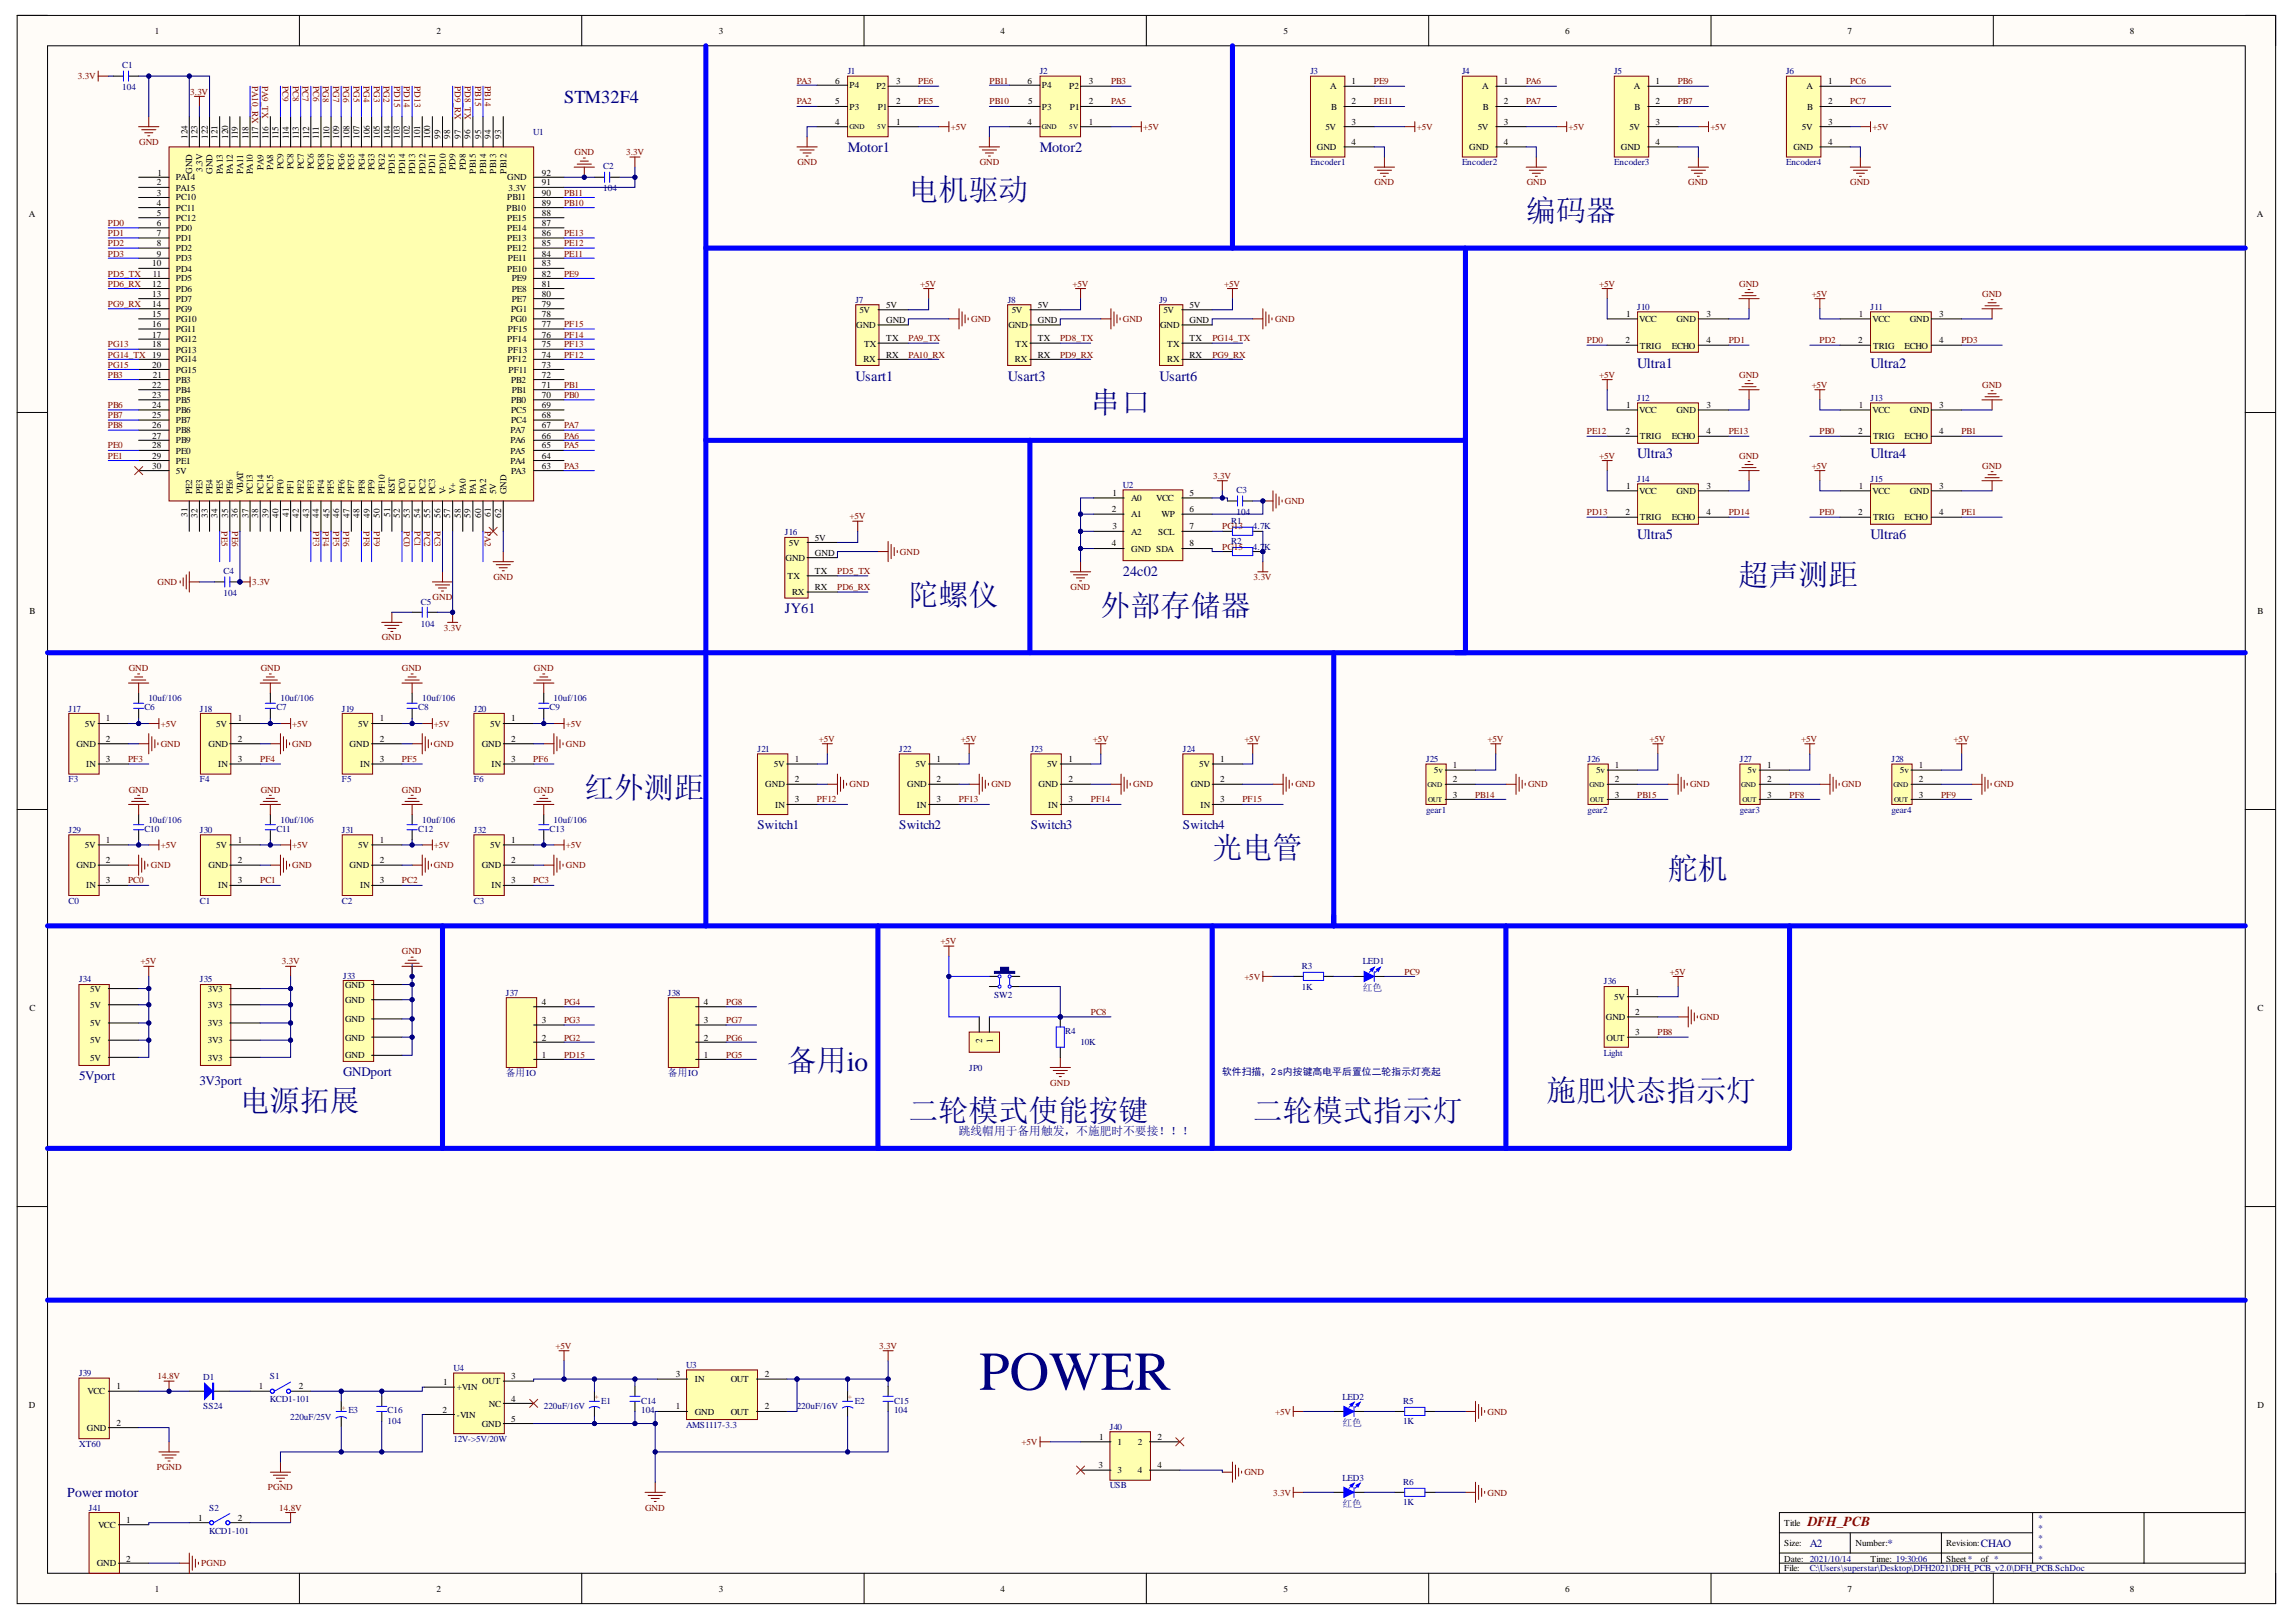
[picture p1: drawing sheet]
<svg xmlns="http://www.w3.org/2000/svg" width="297mm" height="210mm" viewBox="0 0 297 210" stroke-linecap="round" stroke-linejoin="round" font-family="sans-serif">
<defs><g id="words">
<text font-size="7.1" fill="#000080" x="126.7" y="179.9">POWER</text>
<g font-size="3.9" fill="#000080">
<text x="117.5" y="25.9">电机驱动</text>
<text x="197.4" y="28.6">编码器</text>
<text x="141.1" y="53.5">串口</text>
<text x="224.9" y="75.7">超声测距</text>
<text x="117.5" y="78.3">陀螺仪</text>
<text x="142.4" y="79.7">外部存储器</text>
<text x="75.6" y="103.2">红外测距</text>
<text x="156.8" y="111.1">光电管</text>
<text x="215.8" y="113.7">舵机</text>
<text x="31" y="143.8">电源拓展</text>
<text x="101.8" y="138.5">备用io</text>
<text x="200.1" y="142.4">施肥状态指示灯</text>
<text x="117.5" y="145.1">二轮模式使能按键</text>
<text x="162.1" y="145.1">二轮模式指示灯</text>
</g>
<text font-size="2.4" fill="#000080" x="73" y="13.3">STM32F4</text>
<g font-size="1.9" fill="#000080">
<text x="109.7" y="19.7">Motor1</text>
<text x="134.5" y="19.7">Motor2</text>
<text x="211.8" y="47.6">Ultra1</text>
<text x="242" y="47.6">Ultra2</text>
<text x="110.7" y="49.3">Usart1</text>
<text x="130.4" y="49.3">Usart3</text>
<text x="150" y="49.3">Usart6</text>
<text x="211.8" y="59.3">Ultra3</text>
<text x="242" y="59.3">Ultra4</text>
<text x="211.8" y="69.8">Ultra5</text>
<text x="242" y="69.8">Ultra6</text>
<text x="145.3" y="74.5">24c02</text>
<text x="101.5" y="79.3">JY61</text>
</g>
<text font-size="1.8" fill="#000080" x="8.7" y="193.7">Power motor</text>
<text font-size="1.8" fill="#800000" x="233.9" y="197.4">DFH_PCB</text>
<g font-size="1.7" fill="#000080">
<text x="98" y="107.3">Switch1</text>
<text x="116.3" y="107.3">Switch2</text>
<text x="133.3" y="107.3">Switch3</text>
<text x="153" y="107.3">Switch4</text>
<text x="10.2" y="139.7">5Vport</text>
<text x="25.8" y="140.4">3V3port</text>
<text x="44.4" y="139.2">GNDport</text>
</g>
<text font-size="1.5" fill="#000080" x="124" y="146.9">跳线帽用于备用触发，不施肥时不要接！！！</text>
<g font-size="1.4" fill="#000080">
<text x="234.1" y="200.1">A2</text>
<text x="244.2" y="200.1">*</text>
<text x="256.3" y="200.1">CHAO</text>
</g>
<g font-size="1.3" fill="#000080">
<text x="176.3" y="128.2">红色</text>
<text x="65.4" y="139.2">备用IO</text>
<text x="86.4" y="139.2">备用IO</text>
<text x="158.1" y="139.1">软件扫描，</text>
<text x="166" y="139.1">内按键高电平后置位二轮指示灯亮起</text>
<text x="173.7" y="184.5">红色</text>
<text x="173.7" y="195">红色</text>
</g>
<g font-size="1.2">
<text x="20" y="4.4">1</text>
<text x="56.5" y="4.4">2</text>
<text x="93" y="4.4">3</text>
<text x="129.5" y="4.4">4</text>
<text x="166.1" y="4.4">5</text>
<text x="202.5" y="4.4">6</text>
<text x="239" y="4.4">7</text>
<text x="275.6" y="4.4">8</text>
<text x="108.1" y="10.8">6</text>
<text x="109.9" y="11.4">P4</text>
<text x="113.4" y="11.6">P2</text>
<text x="115.9" y="10.9">3</text>
<text x="132.9" y="10.8">6</text>
<text x="134.8" y="11.4">P4</text>
<text x="138.3" y="11.6">P2</text>
<text x="140.9" y="10.9">3</text>
<text x="172.1" y="11.6">A</text>
<text x="174.9" y="10.9">1</text>
<text x="191.8" y="11.6">A</text>
<text x="194.6" y="10.9">1</text>
<text x="211.4" y="11.6">A</text>
<text x="214.2" y="10.9">1</text>
<text x="233.7" y="11.6">A</text>
<text x="236.5" y="10.9">1</text>
<text x="24.3" y="18" transform="rotate(-90 24.3 18)">124</text>
<text x="25.5" y="18" transform="rotate(-90 25.5 18)">123</text>
<text x="26.9" y="18" transform="rotate(-90 26.9 18)">122</text>
<text x="28.2" y="18" transform="rotate(-90 28.2 18)">121</text>
<text x="29.5" y="18" transform="rotate(-90 29.5 18)">120</text>
<text x="30.8" y="18" transform="rotate(-90 30.8 18)">119</text>
<text x="32.1" y="18" transform="rotate(-90 32.1 18)">118</text>
<text x="33.4" y="18" transform="rotate(-90 33.4 18)">117</text>
<text x="34.8" y="18" transform="rotate(-90 34.8 18)">116</text>
<text x="36" y="18" transform="rotate(-90 36 18)">115</text>
<text x="37.4" y="18" transform="rotate(-90 37.4 18)">114</text>
<text x="38.6" y="18" transform="rotate(-90 38.6 18)">113</text>
<text x="40" y="18" transform="rotate(-90 40 18)">112</text>
<text x="41.3" y="18" transform="rotate(-90 41.3 18)">111</text>
<text x="42.6" y="18" transform="rotate(-90 42.6 18)">110</text>
<text x="43.9" y="18" transform="rotate(-90 43.9 18)">109</text>
<text x="45.2" y="18" transform="rotate(-90 45.2 18)">108</text>
<text x="46.5" y="18" transform="rotate(-90 46.5 18)">107</text>
<text x="47.9" y="18" transform="rotate(-90 47.9 18)">106</text>
<text x="49.1" y="18" transform="rotate(-90 49.1 18)">105</text>
<text x="50.5" y="18" transform="rotate(-90 50.5 18)">104</text>
<text x="51.7" y="18" transform="rotate(-90 51.7 18)">103</text>
<text x="53" y="18" transform="rotate(-90 53 18)">102</text>
<text x="54.4" y="18" transform="rotate(-90 54.4 18)">101</text>
<text x="55.6" y="18" transform="rotate(-90 55.6 18)">100</text>
<text x="57" y="18" transform="rotate(-90 57 18)">99</text>
<text x="58.3" y="18" transform="rotate(-90 58.3 18)">98</text>
<text x="59.6" y="18" transform="rotate(-90 59.6 18)">97</text>
<text x="60.9" y="18" transform="rotate(-90 60.9 18)">96</text>
<text x="62.2" y="18" transform="rotate(-90 62.2 18)">95</text>
<text x="63.5" y="18" transform="rotate(-90 63.5 18)">94</text>
<text x="64.9" y="18" transform="rotate(-90 64.9 18)">93</text>
<text x="108.1" y="16.1">4</text>
<text x="108.1" y="13.5">5</text>
<text x="109.9" y="14.2">P3</text>
<text x="113.6" y="14.2">P1</text>
<text x="115.9" y="16.1">1</text>
<text x="115.9" y="13.5">2</text>
<text x="132.9" y="16.1">4</text>
<text x="133" y="13.5">5</text>
<text x="134.8" y="14.2">P3</text>
<text x="138.4" y="14.2">P1</text>
<text x="140.9" y="16.1">1</text>
<text x="140.9" y="13.5">2</text>
<text x="171.5" y="16.8">5V</text>
<text x="172.2" y="14.2">B</text>
<text x="174.9" y="13.5">2</text>
<text x="174.9" y="16.1">3</text>
<text x="191.2" y="16.8">5V</text>
<text x="191.9" y="14.2">B</text>
<text x="194.6" y="13.5">2</text>
<text x="194.6" y="16.1">3</text>
<text x="210.8" y="16.8">5V</text>
<text x="211.5" y="14.2">B</text>
<text x="214.2" y="13.5">2</text>
<text x="214.2" y="16.1">3</text>
<text x="233.1" y="16.8">5V</text>
<text x="233.8" y="14.2">B</text>
<text x="236.5" y="13.5">2</text>
<text x="236.5" y="16.1">3</text>
<text x="20.3" y="24">2</text>
<text x="20.4" y="22.7">1</text>
<text x="22.7" y="23.3">PA14</text>
<text x="24.9" y="22.5" transform="rotate(-90 24.9 22.5)">GND</text>
<text x="26.2" y="22.2" transform="rotate(-90 26.2 22.2)">3.3V</text>
<text x="27.5" y="22.5" transform="rotate(-90 27.5 22.5)">GND</text>
<text x="28.8" y="22.6" transform="rotate(-90 28.8 22.6)">PA13</text>
<text x="30.1" y="22.6" transform="rotate(-90 30.1 22.6)">PA12</text>
<text x="31.5" y="22.5" transform="rotate(-90 31.5 22.5)">PA11</text>
<text x="32.7" y="22.6" transform="rotate(-90 32.7 22.6)">PA10</text>
<text x="34.1" y="22" transform="rotate(-90 34.1 22)">PA9</text>
<text x="35.3" y="22" transform="rotate(-90 35.3 22)">PA8</text>
<text x="36.7" y="21.9" transform="rotate(-90 36.7 21.9)">PC9</text>
<text x="38" y="21.9" transform="rotate(-90 38 21.9)">PC8</text>
<text x="39.3" y="21.9" transform="rotate(-90 39.3 21.9)">PC7</text>
<text x="40.6" y="21.9" transform="rotate(-90 40.6 21.9)">PC6</text>
<text x="41.9" y="22" transform="rotate(-90 41.9 22)">PG8</text>
<text x="43.2" y="22" transform="rotate(-90 43.2 22)">PG7</text>
<text x="44.6" y="22" transform="rotate(-90 44.6 22)">PG6</text>
<text x="45.8" y="22" transform="rotate(-90 45.8 22)">PG5</text>
<text x="47.2" y="22" transform="rotate(-90 47.2 22)">PG4</text>
<text x="48.4" y="22" transform="rotate(-90 48.4 22)">PG3</text>
<text x="49.8" y="22" transform="rotate(-90 49.8 22)">PG2</text>
<text x="51.1" y="22.6" transform="rotate(-90 51.1 22.6)">PD15</text>
<text x="52.4" y="22.6" transform="rotate(-90 52.4 22.6)">PD14</text>
<text x="53.7" y="22.6" transform="rotate(-90 53.7 22.6)">PD13</text>
<text x="55" y="22.6" transform="rotate(-90 55 22.6)">PD12</text>
<text x="56.3" y="22.5" transform="rotate(-90 56.3 22.5)">PD11</text>
<text x="57.7" y="22.6" transform="rotate(-90 57.7 22.6)">PD10</text>
<text x="58.9" y="22" transform="rotate(-90 58.9 22)">PD9</text>
<text x="60.3" y="22" transform="rotate(-90 60.3 22)">PD8</text>
<text x="61.6" y="22.5" transform="rotate(-90 61.6 22.5)">PB15</text>
<text x="62.9" y="22.5" transform="rotate(-90 62.9 22.5)">PB14</text>
<text x="64.2" y="22.5" transform="rotate(-90 64.2 22.5)">PB13</text>
<text x="65.5" y="22.5" transform="rotate(-90 65.5 22.5)">PB12</text>
<text x="65.6" y="23.3">GND</text>
<text x="70.1" y="24">91</text>
<text x="70.1" y="22.7">92</text>
<text x="170.4" y="19.4">GND</text>
<text x="174.9" y="18.8">4</text>
<text x="190.1" y="19.4">GND</text>
<text x="194.6" y="18.8">4</text>
<text x="209.7" y="19.4">GND</text>
<text x="214.2" y="18.8">4</text>
<text x="232" y="19.4">GND</text>
<text x="236.5" y="18.8">4</text>
<text x="3.7" y="28.1">A</text>
<text x="20.3" y="25.3">3</text>
<text x="20.3" y="26.6">4</text>
<text x="20.3" y="28">5</text>
<text x="20.3" y="29.2">6</text>
<text x="22.7" y="24.7">PA15</text>
<text x="22.7" y="25.9">PC10</text>
<text x="22.7" y="27.3">PC11</text>
<text x="22.7" y="28.6">PC12</text>
<text x="22.7" y="29.9">PD0</text>
<text x="65.5" y="27.3">PB10</text>
<text x="65.6" y="29.9">PE14</text>
<text x="65.6" y="28.6">PE15</text>
<text x="65.6" y="25.9">PB11</text>
<text x="65.8" y="24.7">3.3V</text>
<text x="70.1" y="29.2">87</text>
<text x="70.1" y="28">88</text>
<text x="70.1" y="26.6">89</text>
<text x="70.1" y="25.3">90</text>
<text x="292" y="28.1">A</text>
<text x="19.7" y="34.5">10</text>
<text x="19.8" y="35.8">11</text>
<text x="20.3" y="30.6">7</text>
<text x="20.3" y="31.9">8</text>
<text x="20.3" y="33.2">9</text>
<text x="22.7" y="31.2">PD1</text>
<text x="22.7" y="32.5">PD2</text>
<text x="22.7" y="33.8">PD3</text>
<text x="22.7" y="35.1">PD4</text>
<text x="65.6" y="35.1">PE10</text>
<text x="65.6" y="32.5">PE12</text>
<text x="65.6" y="31.2">PE13</text>
<text x="65.7" y="33.8">PE11</text>
<text x="70.1" y="35.8">82</text>
<text x="70.1" y="34.5">83</text>
<text x="70.1" y="33.2">84</text>
<text x="70.1" y="31.9">85</text>
<text x="70.1" y="30.6">86</text>
<text x="19.7" y="37.1">12</text>
<text x="19.7" y="38.4">13</text>
<text x="19.7" y="39.7">14</text>
<text x="19.7" y="41.1">15</text>
<text x="22.7" y="36.4">PD5</text>
<text x="22.7" y="37.8">PD6</text>
<text x="22.7" y="39">PD7</text>
<text x="22.7" y="40.4">PG9</text>
<text x="22.7" y="41.7">PG10</text>
<text x="66" y="41.7">PG0</text>
<text x="66.1" y="40.4">PG1</text>
<text x="66.2" y="39">PE7</text>
<text x="66.2" y="37.8">PE8</text>
<text x="66.2" y="36.4">PE9</text>
<text x="70.1" y="41.1">78</text>
<text x="70.1" y="39.7">79</text>
<text x="70.1" y="38.4">80</text>
<text x="70.1" y="37.1">81</text>
<text x="111.2" y="40.5">5V</text>
<text x="114.7" y="39.9">5V</text>
<text x="114.7" y="41.8">GND</text>
<text x="130.9" y="40.5">5V</text>
<text x="134.3" y="39.9">5V</text>
<text x="134.3" y="41.8">GND</text>
<text x="150.5" y="40.5">5V</text>
<text x="153.9" y="39.9">5V</text>
<text x="153.9" y="41.8">GND</text>
<text x="210.4" y="41.1">1</text>
<text x="212.1" y="41.7">VCC</text>
<text x="216.9" y="41.7">GND</text>
<text x="220.8" y="41.1">3</text>
<text x="240.5" y="41.1">1</text>
<text x="242.2" y="41.7">VCC</text>
<text x="247.1" y="41.7">GND</text>
<text x="250.9" y="41.1">3</text>
<text x="19.7" y="42.3">16</text>
<text x="19.7" y="43.7">17</text>
<text x="19.7" y="44.9">18</text>
<text x="19.7" y="46.3">19</text>
<text x="19.7" y="47.6">20</text>
<text x="22.7" y="43">PG11</text>
<text x="22.7" y="44.3">PG12</text>
<text x="22.7" y="45.6">PG13</text>
<text x="22.7" y="46.9">PG14</text>
<text x="65.6" y="46.9">PF12</text>
<text x="65.6" y="44.3">PF14</text>
<text x="65.7" y="45.6">PF13</text>
<text x="65.7" y="43">PF15</text>
<text x="70.1" y="47.6">73</text>
<text x="70.1" y="46.3">74</text>
<text x="70.1" y="44.9">75</text>
<text x="70.1" y="43.7">76</text>
<text x="70.1" y="42.3">77</text>
<text x="110.8" y="42.5">GND</text>
<text x="111.7" y="46.9">RX</text>
<text x="111.8" y="44.9">TX</text>
<text x="114.7" y="44.2">TX</text>
<text x="114.7" y="46.3">RX</text>
<text x="130.5" y="42.5">GND</text>
<text x="131.3" y="46.9">RX</text>
<text x="131.4" y="44.9">TX</text>
<text x="134.3" y="44.2">TX</text>
<text x="134.3" y="46.3">RX</text>
<text x="150.1" y="42.5">GND</text>
<text x="151" y="44.9">TX</text>
<text x="151" y="46.9">RX</text>
<text x="153.9" y="44.2">TX</text>
<text x="153.9" y="46.3">RX</text>
<text x="210.3" y="44.4">2</text>
<text x="212.1" y="45.1">TRIG</text>
<text x="216.3" y="45.1">ECHO</text>
<text x="220.8" y="44.4">4</text>
<text x="240.4" y="44.4">2</text>
<text x="242.3" y="45.1">TRIG</text>
<text x="246.4" y="45.1">ECHO</text>
<text x="250.9" y="44.4">4</text>
<text x="19.7" y="50.2">22</text>
<text x="19.7" y="51.5">23</text>
<text x="19.7" y="52.8">24</text>
<text x="19.8" y="48.9">21</text>
<text x="22.7" y="48.2">PG15</text>
<text x="22.7" y="49.5">PB3</text>
<text x="22.7" y="50.9">PB4</text>
<text x="22.7" y="52.1">PB5</text>
<text x="22.7" y="53.5">PB6</text>
<text x="65.8" y="48.2">PF11</text>
<text x="66.1" y="53.5">PC5</text>
<text x="66.1" y="52.1">PB0</text>
<text x="66.1" y="49.5">PB2</text>
<text x="66.2" y="50.9">PB1</text>
<text x="70.1" y="52.8">69</text>
<text x="70.1" y="51.5">70</text>
<text x="70.1" y="50.2">71</text>
<text x="70.1" y="48.9">72</text>
<text x="210.4" y="52.8">1</text>
<text x="212.1" y="53.5">VCC</text>
<text x="216.9" y="53.5">GND</text>
<text x="220.8" y="52.8">3</text>
<text x="240.5" y="52.8">1</text>
<text x="242.2" y="53.5">VCC</text>
<text x="247.1" y="53.5">GND</text>
<text x="250.9" y="52.8">3</text>
<text x="19.7" y="54.2">25</text>
<text x="19.7" y="55.4">26</text>
<text x="19.7" y="56.8">27</text>
<text x="19.7" y="58">28</text>
<text x="19.7" y="59.4">29</text>
<text x="22.7" y="54.7">PB7</text>
<text x="22.7" y="56.1">PB8</text>
<text x="22.7" y="57.4">PB9</text>
<text x="22.7" y="58.7">PE0</text>
<text x="22.7" y="60">PE1</text>
<text x="66" y="60">PA4</text>
<text x="66" y="58.7">PA5</text>
<text x="66" y="57.4">PA6</text>
<text x="66" y="56.1">PA7</text>
<text x="66.1" y="54.7">PC4</text>
<text x="70.1" y="59.4">64</text>
<text x="70.1" y="58">65</text>
<text x="70.1" y="56.8">66</text>
<text x="70.1" y="55.4">67</text>
<text x="70.1" y="54.2">68</text>
<text x="210.3" y="56.2">2</text>
<text x="212.1" y="56.9">TRIG</text>
<text x="216.3" y="56.9">ECHO</text>
<text x="220.8" y="56.2">4</text>
<text x="240.4" y="56.2">2</text>
<text x="242.3" y="56.9">TRIG</text>
<text x="246.4" y="56.9">ECHO</text>
<text x="250.9" y="56.2">4</text>
<text x="19.7" y="60.7">30</text>
<text x="22.7" y="61.3">5V</text>
<text x="24.9" y="64" transform="rotate(-90 24.9 64)">PE2</text>
<text x="26.2" y="64" transform="rotate(-90 26.2 64)">PE3</text>
<text x="27.5" y="64" transform="rotate(-90 27.5 64)">PE4</text>
<text x="28.8" y="64" transform="rotate(-90 28.8 64)">PE5</text>
<text x="30.1" y="64" transform="rotate(-90 30.1 64)">PE6</text>
<text x="31.5" y="64" transform="rotate(-90 31.5 64)">VBAT</text>
<text x="32.7" y="64" transform="rotate(-90 32.7 64)">PC13</text>
<text x="34.1" y="64" transform="rotate(-90 34.1 64)">PC14</text>
<text x="35.3" y="64" transform="rotate(-90 35.3 64)">PC15</text>
<text x="36.7" y="64" transform="rotate(-90 36.7 64)">PF0</text>
<text x="38" y="64" transform="rotate(-90 38 64)">PF1</text>
<text x="39.3" y="64" transform="rotate(-90 39.3 64)">PF2</text>
<text x="40.6" y="64" transform="rotate(-90 40.6 64)">PF3</text>
<text x="41.9" y="64" transform="rotate(-90 41.9 64)">PF4</text>
<text x="43.2" y="64" transform="rotate(-90 43.2 64)">PF5</text>
<text x="44.6" y="64" transform="rotate(-90 44.6 64)">PF6</text>
<text x="45.8" y="64" transform="rotate(-90 45.8 64)">PF7</text>
<text x="47.2" y="64" transform="rotate(-90 47.2 64)">PF8</text>
<text x="48.4" y="64" transform="rotate(-90 48.4 64)">PF9</text>
<text x="49.8" y="64" transform="rotate(-90 49.8 64)">PF10</text>
<text x="51.1" y="64" transform="rotate(-90 51.1 64)">RST</text>
<text x="52.4" y="64" transform="rotate(-90 52.4 64)">PC0</text>
<text x="53.7" y="64" transform="rotate(-90 53.7 64)">PC1</text>
<text x="55" y="64" transform="rotate(-90 55 64)">PC2</text>
<text x="56.3" y="64" transform="rotate(-90 56.3 64)">PC3</text>
<text x="57.7" y="64" transform="rotate(-90 57.7 64)">V-</text>
<text x="58.9" y="64" transform="rotate(-90 58.9 64)">V+</text>
<text x="60.3" y="64" transform="rotate(-90 60.3 64)">PA0</text>
<text x="61.6" y="64" transform="rotate(-90 61.6 64)">PA1</text>
<text x="62.9" y="64" transform="rotate(-90 62.9 64)">PA2</text>
<text x="64.2" y="64" transform="rotate(-90 64.2 64)">5V</text>
<text x="65.5" y="64" transform="rotate(-90 65.5 64)">GND</text>
<text x="66.1" y="61.3">PA3</text>
<text x="70.1" y="60.7">63</text>
<text x="143.9" y="64.2">1</text>
<text x="146.4" y="64.9">A0</text>
<text x="149.6" y="64.9">VCC</text>
<text x="153.9" y="64.2">5</text>
<text x="210.4" y="63.3">1</text>
<text x="212.1" y="64">VCC</text>
<text x="216.9" y="64">GND</text>
<text x="220.8" y="63.3">3</text>
<text x="240.5" y="63.3">1</text>
<text x="242.2" y="64">VCC</text>
<text x="247.1" y="64">GND</text>
<text x="250.9" y="63.3">3</text>
<text x="24.3" y="66.9" transform="rotate(-90 24.3 66.9)">31</text>
<text x="25.5" y="67" transform="rotate(-90 25.5 67)">32</text>
<text x="26.9" y="67" transform="rotate(-90 26.9 67)">33</text>
<text x="28.2" y="67" transform="rotate(-90 28.2 67)">34</text>
<text x="29.5" y="67" transform="rotate(-90 29.5 67)">35</text>
<text x="30.8" y="67" transform="rotate(-90 30.8 67)">36</text>
<text x="32.1" y="67" transform="rotate(-90 32.1 67)">37</text>
<text x="33.4" y="67" transform="rotate(-90 33.4 67)">38</text>
<text x="34.8" y="67" transform="rotate(-90 34.8 67)">39</text>
<text x="36" y="67" transform="rotate(-90 36 67)">40</text>
<text x="37.4" y="66.9" transform="rotate(-90 37.4 66.9)">41</text>
<text x="38.6" y="67" transform="rotate(-90 38.6 67)">42</text>
<text x="40" y="67" transform="rotate(-90 40 67)">43</text>
<text x="41.3" y="67" transform="rotate(-90 41.3 67)">44</text>
<text x="42.6" y="67" transform="rotate(-90 42.6 67)">45</text>
<text x="43.9" y="67" transform="rotate(-90 43.9 67)">46</text>
<text x="45.2" y="67" transform="rotate(-90 45.2 67)">47</text>
<text x="46.5" y="67" transform="rotate(-90 46.5 67)">48</text>
<text x="47.9" y="67" transform="rotate(-90 47.9 67)">49</text>
<text x="49.1" y="67" transform="rotate(-90 49.1 67)">50</text>
<text x="50.5" y="66.9" transform="rotate(-90 50.5 66.9)">51</text>
<text x="51.7" y="67" transform="rotate(-90 51.7 67)">52</text>
<text x="53" y="67" transform="rotate(-90 53 67)">53</text>
<text x="54.4" y="67" transform="rotate(-90 54.4 67)">54</text>
<text x="55.6" y="67" transform="rotate(-90 55.6 67)">55</text>
<text x="57" y="67" transform="rotate(-90 57 67)">56</text>
<text x="58.3" y="67" transform="rotate(-90 58.3 67)">57</text>
<text x="59.6" y="67" transform="rotate(-90 59.6 67)">58</text>
<text x="60.9" y="67" transform="rotate(-90 60.9 67)">59</text>
<text x="62.2" y="67" transform="rotate(-90 62.2 67)">60</text>
<text x="63.5" y="66.9" transform="rotate(-90 63.5 66.9)">61</text>
<text x="64.9" y="67" transform="rotate(-90 64.9 67)">62</text>
<text x="102.1" y="70.6">5V</text>
<text x="105.4" y="70">5V</text>
<text x="105.4" y="71.9">GND</text>
<text x="143.8" y="66.3">2</text>
<text x="143.8" y="70.7">4</text>
<text x="143.9" y="68.5">3</text>
<text x="146.4" y="66.9">A1</text>
<text x="146.4" y="69.2">A2</text>
<text x="146.4" y="71.4">GND SDA</text>
<text x="149.8" y="69.2">SCL</text>
<text x="150.3" y="66.9">WP</text>
<text x="153.9" y="66.3">6</text>
<text x="153.9" y="68.5">7</text>
<text x="153.9" y="70.7">8</text>
<text x="210.3" y="66.7">2</text>
<text x="212.1" y="67.3">TRIG</text>
<text x="216.3" y="67.3">ECHO</text>
<text x="220.8" y="66.7">4</text>
<text x="240.4" y="66.7">2</text>
<text x="242.3" y="67.3">TRIG</text>
<text x="246.4" y="67.3">ECHO</text>
<text x="250.9" y="66.7">4</text>
<text x="101.6" y="72.6">GND</text>
<text x="101.9" y="74.9">TX</text>
<text x="102.5" y="77">RX</text>
<text x="105.4" y="74.3">TX</text>
<text x="105.4" y="76.4">RX</text>
<text x="3.8" y="79.5">B</text>
<text x="292" y="79.5">B</text>
<text x="11" y="94">5V</text>
<text x="13.7" y="93.4">1</text>
<text x="13.7" y="96">2</text>
<text x="28" y="94">5V</text>
<text x="30.8" y="93.4">1</text>
<text x="30.8" y="96">2</text>
<text x="46.3" y="94">5V</text>
<text x="49.1" y="93.4">1</text>
<text x="49.1" y="96">2</text>
<text x="63.4" y="94">5V</text>
<text x="66.1" y="93.4">1</text>
<text x="66.1" y="96">2</text>
<text x="9.9" y="96.6">GND</text>
<text x="11.2" y="99.3">IN</text>
<text x="13.7" y="98.6">3</text>
<text x="27" y="96.6">GND</text>
<text x="28.2" y="99.3">IN</text>
<text x="30.8" y="98.6">3</text>
<text x="45.2" y="96.6">GND</text>
<text x="46.6" y="99.3">IN</text>
<text x="49.1" y="98.6">3</text>
<text x="62.3" y="96.6">GND</text>
<text x="63.6" y="99.3">IN</text>
<text x="66.1" y="98.6">3</text>
<text x="99" y="101.9">GND</text>
<text x="100.1" y="99.3">5V</text>
<text x="102.8" y="98.6">1</text>
<text x="102.8" y="101.2">2</text>
<text x="117.4" y="101.9">GND</text>
<text x="118.5" y="99.3">5V</text>
<text x="121.2" y="98.6">1</text>
<text x="121.2" y="101.2">2</text>
<text x="134.4" y="101.9">GND</text>
<text x="135.5" y="99.3">5V</text>
<text x="138.2" y="98.6">1</text>
<text x="138.2" y="101.2">2</text>
<text x="154.1" y="101.9">GND</text>
<text x="155.2" y="99.3">5V</text>
<text x="157.9" y="98.6">1</text>
<text x="157.9" y="101.2">2</text>
<text x="185.5" y="100">5v</text>
<text x="188" y="99.4">1</text>
<text x="188" y="101.2">2</text>
<text x="206.5" y="100">5v</text>
<text x="208.9" y="99.4">1</text>
<text x="208.9" y="101.2">2</text>
<text x="226.1" y="100">5v</text>
<text x="228.6" y="99.4">1</text>
<text x="228.6" y="101.2">2</text>
<text x="245.8" y="100">5v</text>
<text x="248.2" y="99.4">1</text>
<text x="248.2" y="101.2">2</text>
<text x="100.3" y="104.5">IN</text>
<text x="102.8" y="103.8">3</text>
<text x="118.6" y="104.5">IN</text>
<text x="121.2" y="103.8">3</text>
<text x="135.6" y="104.5">IN</text>
<text x="138.2" y="103.8">3</text>
<text x="155.3" y="104.5">IN</text>
<text x="157.9" y="103.8">3</text>
<text x="188" y="103.2">3</text>
<text x="208.9" y="103.2">3</text>
<text x="228.6" y="103.2">3</text>
<text x="248.2" y="103.2">3</text>
<text x="9.9" y="112.4">GND</text>
<text x="11" y="109.7">5V</text>
<text x="13.7" y="109.1">1</text>
<text x="13.7" y="111.7">2</text>
<text x="27" y="112.4">GND</text>
<text x="28" y="109.7">5V</text>
<text x="30.8" y="109.1">1</text>
<text x="30.8" y="111.7">2</text>
<text x="45.2" y="112.4">GND</text>
<text x="46.3" y="109.7">5V</text>
<text x="49.1" y="109.1">1</text>
<text x="49.1" y="111.7">2</text>
<text x="62.3" y="112.4">GND</text>
<text x="63.4" y="109.7">5V</text>
<text x="66.1" y="109.1">1</text>
<text x="66.1" y="111.7">2</text>
<text x="11.2" y="115">IN</text>
<text x="13.7" y="114.3">3</text>
<text x="28.2" y="115">IN</text>
<text x="30.8" y="114.3">3</text>
<text x="46.6" y="115">IN</text>
<text x="49.1" y="114.3">3</text>
<text x="63.6" y="115">IN</text>
<text x="66.1" y="114.3">3</text>
<text x="3.8" y="130.9">C</text>
<text x="11.7" y="128.3">5V</text>
<text x="11.7" y="130.4">5V</text>
<text x="26.9" y="128.3">3V3</text>
<text x="26.9" y="130.4">3V3</text>
<text x="44.6" y="127.8">GND</text>
<text x="44.6" y="129.8">GND</text>
<text x="70.1" y="130">4</text>
<text x="91.1" y="130">4</text>
<text x="208.8" y="129.4">5V</text>
<text x="211.6" y="128.7">1</text>
<text x="211.6" y="131.4">2</text>
<text x="292" y="130.9">C</text>
<text x="11.7" y="132.8">5V</text>
<text x="11.7" y="135">5V</text>
<text x="11.7" y="137.3">5V</text>
<text x="26.9" y="132.8">3V3</text>
<text x="26.9" y="135">3V3</text>
<text x="26.9" y="137.3">3V3</text>
<text x="44.6" y="132.3">GND</text>
<text x="44.6" y="134.7">GND</text>
<text x="44.6" y="136.9">GND</text>
<text x="70.1" y="136.9">1</text>
<text x="70.1" y="134.7">2</text>
<text x="70.1" y="132.4">3</text>
<text x="91.1" y="136.9">1</text>
<text x="91.1" y="134.7">2</text>
<text x="91.1" y="132.4">3</text>
<text x="127.1" y="135" transform="rotate(-90 127.1 135)">2</text>
<text x="128.4" y="134.9" transform="rotate(-90 128.4 134.9)">1</text>
<text x="207.7" y="132">GND</text>
<text x="207.8" y="134.7">OUT</text>
<text x="211.6" y="134">3</text>
<text x="15.1" y="179.8">1</text>
<text x="33.5" y="179.8">1</text>
<text x="38.6" y="179.8">2</text>
<text x="57.3" y="179.3">1</text>
<text x="59.1" y="179.9">+VIN</text>
<text x="62.4" y="179.1">OUT</text>
<text x="66.1" y="178.5">3</text>
<text x="87.4" y="178.3">3</text>
<text x="89.9" y="178.8">IN</text>
<text x="94.5" y="178.8">OUT</text>
<text x="98.9" y="178.3">2</text>
<text x="3.7" y="182.2">D</text>
<text x="11.2" y="185.2">GND</text>
<text x="11.3" y="180.5">VCC</text>
<text x="15.1" y="184.5">2</text>
<text x="57.2" y="182.8">2</text>
<text x="59.1" y="183.5">-VIN</text>
<text x="62.3" y="184.7">GND</text>
<text x="63.2" y="182.1">NC</text>
<text x="66.1" y="181.4">4</text>
<text x="66.1" y="184">5</text>
<text x="87.4" y="182.4">1</text>
<text x="89.9" y="183.1">GND</text>
<text x="94.5" y="183.1">OUT</text>
<text x="98.9" y="182.4">2</text>
<text x="292" y="182.2">D</text>
<text x="142.1" y="190">3</text>
<text x="142.2" y="186.4">1</text>
<text x="144.6" y="187">1</text>
<text x="144.6" y="190.7">3</text>
<text x="147.2" y="187">2</text>
<text x="147.2" y="190.7">4</text>
<text x="149.7" y="186.4">2</text>
<text x="149.7" y="190">4</text>
<text x="12.7" y="197.7">VCC</text>
<text x="16.3" y="197.1">1</text>
<text x="25.6" y="196.8">1</text>
<text x="30.8" y="196.8">2</text>
<text x="230.8" y="197.4">Title</text>
<text x="12.5" y="202.7">GND</text>
<text x="16.3" y="202.1">2</text>
<text x="230.8" y="200">Size:</text>
<text x="230.8" y="202.1">Date: 2021/10/14</text>
<text x="230.8" y="203.3">File:</text>
<text x="240" y="200">Number:</text>
<text x="242" y="202.1">Time: 19:30:06</text>
<text x="251.8" y="200">Revision:</text>
<text x="251.8" y="202.1">Sheet*</text>
<text x="256.3" y="202.1">of *</text>
<text x="20" y="206">1</text>
<text x="56.5" y="206">2</text>
<text x="93" y="206">3</text>
<text x="129.5" y="206">4</text>
<text x="166.1" y="206">5</text>
<text x="202.5" y="206">6</text>
<text x="239" y="206">7</text>
<text x="275.6" y="206">8</text>
</g>
<g font-size="1.2" fill="#800000">
<text x="10.1" y="10.2">3.3V</text>
<text x="32.6" y="11.2" transform="rotate(90 32.6 11.2)">PA10_RX</text>
<text x="33.9" y="11.2" transform="rotate(90 33.9 11.2)">PA9_TX</text>
<text x="36.5" y="11.2" transform="rotate(90 36.5 11.2)">PC9</text>
<text x="37.9" y="11.2" transform="rotate(90 37.9 11.2)">PC8</text>
<text x="39.1" y="11.2" transform="rotate(90 39.1 11.2)">PC7</text>
<text x="40.5" y="11.2" transform="rotate(90 40.5 11.2)">PC6</text>
<text x="41.8" y="11.2" transform="rotate(90 41.8 11.2)">PG8</text>
<text x="43.1" y="11.2" transform="rotate(90 43.1 11.2)">PG7</text>
<text x="44.4" y="11.2" transform="rotate(90 44.4 11.2)">PG6</text>
<text x="45.7" y="11.2" transform="rotate(90 45.7 11.2)">PG5</text>
<text x="47" y="11.2" transform="rotate(90 47 11.2)">PG4</text>
<text x="48.4" y="11.2" transform="rotate(90 48.4 11.2)">PG3</text>
<text x="49.6" y="11.2" transform="rotate(90 49.6 11.2)">PG2</text>
<text x="51" y="11.2" transform="rotate(90 51 11.2)">PD15</text>
<text x="52.3" y="11.2" transform="rotate(90 52.3 11.2)">PD14</text>
<text x="53.6" y="11.2" transform="rotate(90 53.6 11.2)">PD13</text>
<text x="58.8" y="11.2" transform="rotate(90 58.8 11.2)">PD9_RX</text>
<text x="60.1" y="11.2" transform="rotate(90 60.1 11.2)">PD8_TX</text>
<text x="61.5" y="11.2" transform="rotate(90 61.5 11.2)">PB15</text>
<text x="62.7" y="11.2" transform="rotate(90 62.7 11.2)">PB14</text>
<text x="103.1" y="10.8">PA3</text>
<text x="118.8" y="10.9">PE6</text>
<text x="128" y="10.8">PB11</text>
<text x="143.7" y="10.9">PB3</text>
<text x="177.7" y="10.9">PE9</text>
<text x="197.4" y="10.9">PA6</text>
<text x="217" y="10.9">PB6</text>
<text x="239.4" y="10.9">PC6</text>
<text x="24.6" y="12.3">3.3V</text>
<text x="103.1" y="13.5">PA2</text>
<text x="118.8" y="13.5">PE5</text>
<text x="123" y="16.8">+5V</text>
<text x="128" y="13.5">PB10</text>
<text x="143.7" y="13.5">PA5</text>
<text x="147.9" y="16.8">+5V</text>
<text x="177.7" y="13.5">PE11</text>
<text x="183.3" y="16.8">+5V</text>
<text x="197.4" y="13.5">PA7</text>
<text x="202.9" y="16.8">+5V</text>
<text x="217" y="13.5">PB7</text>
<text x="221.3" y="16.8">+5V</text>
<text x="239.4" y="13.5">PC7</text>
<text x="242.2" y="16.8">+5V</text>
<text x="18" y="18.8">GND</text>
<text x="74.3" y="20.1">GND</text>
<text x="81" y="20.1">3.3V</text>
<text x="103.2" y="21.4">GND</text>
<text x="126.7" y="21.4">GND</text>
<text x="177.8" y="24">GND</text>
<text x="197.5" y="24">GND</text>
<text x="218.4" y="24">GND</text>
<text x="239.4" y="24">GND</text>
<text x="14" y="29.2">PD0</text>
<text x="73" y="25.3">PB11</text>
<text x="73" y="26.6">PB10</text>
<text x="14" y="35.8">PD5_TX</text>
<text x="14" y="30.6">PD1</text>
<text x="14" y="31.9">PD2</text>
<text x="14" y="33.2">PD3</text>
<text x="73" y="35.8">PE9</text>
<text x="73" y="33.2">PE11</text>
<text x="73" y="31.9">PE12</text>
<text x="73" y="30.6">PE13</text>
<text x="14" y="39.7">PG9_RX</text>
<text x="14" y="37.1">PD6_RX</text>
<text x="119.1" y="37.1">+5V</text>
<text x="125.6" y="41.7">GND</text>
<text x="138.8" y="37.1">+5V</text>
<text x="145.3" y="41.7">GND</text>
<text x="158.4" y="37.1">+5V</text>
<text x="165" y="41.7">GND</text>
<text x="206.9" y="37.1">+5V</text>
<text x="225" y="37.1">GND</text>
<text x="234.4" y="38.4">+5V</text>
<text x="256.5" y="38.4">GND</text>
<text x="14" y="46.3">PG14_TX</text>
<text x="14" y="44.9">PG13</text>
<text x="14" y="47.6">PG15</text>
<text x="73" y="46.3">PF12</text>
<text x="73" y="44.9">PF13</text>
<text x="73" y="43.7">PF14</text>
<text x="73" y="42.3">PF15</text>
<text x="117.5" y="44.2">PA9_TX</text>
<text x="117.5" y="46.3">PA10_RX</text>
<text x="137.1" y="44.2">PD8_TX</text>
<text x="137.1" y="46.3">PD9_RX</text>
<text x="156.8" y="44.2">PG14_TX</text>
<text x="156.8" y="46.3">PG9_RX</text>
<text x="205.3" y="44.4">PD0</text>
<text x="223.6" y="44.4">PD1</text>
<text x="235.4" y="44.4">PD2</text>
<text x="253.7" y="44.4">PD3</text>
<text x="14" y="52.8">PB6</text>
<text x="14" y="48.9">PB3</text>
<text x="73" y="51.5">PB0</text>
<text x="73" y="50.2">PB1</text>
<text x="206.9" y="48.9">+5V</text>
<text x="225" y="48.9">GND</text>
<text x="234.4" y="50.2">+5V</text>
<text x="256.5" y="50.2">GND</text>
<text x="14" y="54.2">PB7</text>
<text x="14" y="58">PE0</text>
<text x="14" y="59.4">PE1</text>
<text x="14" y="55.4">PB8</text>
<text x="73" y="56.8">PA6</text>
<text x="73" y="55.4">PA7</text>
<text x="73" y="58">PA5</text>
<text x="205.3" y="56.2">PE12</text>
<text x="206.9" y="59.4">+5V</text>
<text x="223.6" y="56.2">PE13</text>
<text x="225" y="59.4">GND</text>
<text x="235.4" y="56.2">PB0</text>
<text x="253.7" y="56.2">PB1</text>
<text x="73" y="60.7">PA3</text>
<text x="156.9" y="62">3.3V</text>
<text x="166.2" y="65.2">GND</text>
<text x="234.4" y="60.7">+5V</text>
<text x="256.5" y="60.7">GND</text>
<text x="28.7" y="68.8" transform="rotate(90 28.7 68.8)">PE5</text>
<text x="30" y="68.8" transform="rotate(90 30 68.8)">PE6</text>
<text x="40.5" y="68.8" transform="rotate(90 40.5 68.8)">PF3</text>
<text x="41.8" y="68.8" transform="rotate(90 41.8 68.8)">PF4</text>
<text x="43.1" y="68.8" transform="rotate(90 43.1 68.8)">PF5</text>
<text x="44.4" y="68.8" transform="rotate(90 44.4 68.8)">PF6</text>
<text x="47" y="68.8" transform="rotate(90 47 68.8)">PF8</text>
<text x="48.4" y="68.8" transform="rotate(90 48.4 68.8)">PF9</text>
<text x="52.3" y="68.8" transform="rotate(90 52.3 68.8)">PC0</text>
<text x="53.6" y="68.8" transform="rotate(90 53.6 68.8)">PC1</text>
<text x="54.9" y="68.8" transform="rotate(90 54.9 68.8)">PC2</text>
<text x="56.2" y="68.8" transform="rotate(90 56.2 68.8)">PC3</text>
<text x="62.7" y="68.8" transform="rotate(90 62.7 68.8)">PA2</text>
<text x="109.9" y="67.2">+5V</text>
<text x="116.4" y="71.8">GND</text>
<text x="158.1" y="68.5">PG13</text>
<text x="158.1" y="71.1">PG15</text>
<text x="205.3" y="66.7">PD13</text>
<text x="223.6" y="66.7">PD14</text>
<text x="235.4" y="66.7">PE0</text>
<text x="253.7" y="66.7">PE1</text>
<text x="20.4" y="75.7">GND</text>
<text x="32.6" y="75.7">3.3V</text>
<text x="56" y="77.6">GND</text>
<text x="63.8" y="75">GND</text>
<text x="108.3" y="74.3">PD5_TX</text>
<text x="108.3" y="76.4">PD6_RX</text>
<text x="138.5" y="76.4">GND</text>
<text x="162.2" y="75">3.3V</text>
<text x="49.4" y="82.9">GND</text>
<text x="57.4" y="81.6">3.3V</text>
<text x="16.7" y="86.8">GND</text>
<text x="33.7" y="86.8">GND</text>
<text x="52" y="86.8">GND</text>
<text x="69.1" y="86.8">GND</text>
<text x="20.8" y="94">+5V</text>
<text x="37.8" y="94">+5V</text>
<text x="56.1" y="94">+5V</text>
<text x="73.2" y="94">+5V</text>
<text x="105.9" y="96">+5V</text>
<text x="124.3" y="96">+5V</text>
<text x="141.4" y="96">+5V</text>
<text x="161" y="96">+5V</text>
<text x="192.4" y="96">+5V</text>
<text x="213.4" y="96">+5V</text>
<text x="233" y="96">+5V</text>
<text x="252.7" y="96">+5V</text>
<text x="16.6" y="98.6">PF3</text>
<text x="20.8" y="96.6">GND</text>
<text x="33.7" y="98.6">PF4</text>
<text x="37.8" y="96.6">GND</text>
<text x="52" y="98.6">PF5</text>
<text x="56.1" y="96.6">GND</text>
<text x="69" y="98.6">PF6</text>
<text x="73.2" y="96.6">GND</text>
<text x="109.9" y="101.9">GND</text>
<text x="128.3" y="101.9">GND</text>
<text x="146.6" y="101.9">GND</text>
<text x="167.6" y="101.9">GND</text>
<text x="197.7" y="101.9">GND</text>
<text x="218.7" y="101.9">GND</text>
<text x="238.3" y="101.9">GND</text>
<text x="258" y="101.9">GND</text>
<text x="16.7" y="102.6">GND</text>
<text x="33.7" y="102.6">GND</text>
<text x="52" y="102.6">GND</text>
<text x="69.1" y="102.6">GND</text>
<text x="105.7" y="103.8">PF12</text>
<text x="124" y="103.8">PF13</text>
<text x="141.1" y="103.8">PF14</text>
<text x="160.7" y="103.8">PF15</text>
<text x="190.8" y="103.2">PB14</text>
<text x="211.8" y="103.2">PB15</text>
<text x="231.5" y="103.2">PF8</text>
<text x="251.1" y="103.2">PF9</text>
<text x="19.5" y="112.4">GND</text>
<text x="20.8" y="109.7">+5V</text>
<text x="37.8" y="112.4">GND</text>
<text x="37.8" y="109.7">+5V</text>
<text x="56.1" y="112.4">GND</text>
<text x="56.1" y="109.7">+5V</text>
<text x="73.2" y="112.4">GND</text>
<text x="73.2" y="109.7">+5V</text>
<text x="16.6" y="114.3">PC0</text>
<text x="33.7" y="114.3">PC1</text>
<text x="52" y="114.3">PC2</text>
<text x="69" y="114.3">PC3</text>
<text x="18.2" y="124.8">+5V</text>
<text x="36.4" y="124.8">3.3V</text>
<text x="52" y="123.5">GND</text>
<text x="121.7" y="122.2">+5V</text>
<text x="73" y="130">PG4</text>
<text x="93.9" y="130">PG8</text>
<text x="141.1" y="131.4">PC8</text>
<text x="161" y="126.8">+5V</text>
<text x="181.7" y="126.1">PC9</text>
<text x="216" y="126.1">+5V</text>
<text x="73" y="136.9">PD15</text>
<text x="73" y="134.7">PG2</text>
<text x="73" y="132.4">PG3</text>
<text x="93.9" y="136.9">PG5</text>
<text x="93.9" y="134.7">PG6</text>
<text x="93.9" y="132.4">PG7</text>
<text x="214.4" y="134">PB8</text>
<text x="219.9" y="132">GND</text>
<text x="135.9" y="140.5">GND</text>
<text x="20.4" y="178.5">14.8V</text>
<text x="71.9" y="174.5">+5V</text>
<text x="113.7" y="174.5">3.3V</text>
<text x="165" y="183.1">+5V</text>
<text x="192.4" y="183.1">GND</text>
<text x="20.3" y="190.3">PGND</text>
<text x="132.2" y="187">+5V</text>
<text x="161" y="190.9">GND</text>
<text x="34.7" y="192.9">PGND</text>
<text x="36.1" y="195.5">14.8V</text>
<text x="83.5" y="195.5">GND</text>
<text x="164.7" y="193.5">3.3V</text>
<text x="192.4" y="193.5">GND</text>
<text x="26" y="202.7">PGND</text>
</g>
<g font-size="1.2" fill="#000080">
<text x="15.8" y="8.8">C1</text>
<text x="15.8" y="11.7">104</text>
<text x="109.7" y="9.6">J1</text>
<text x="134.5" y="9.6">J2</text>
<text x="169.5" y="9.6">J3</text>
<text x="189.1" y="9.6">J4</text>
<text x="208.8" y="9.6">J5</text>
<text x="231.1" y="9.6">J6</text>
<text x="69" y="17.5">U1</text>
<text x="78" y="21.9">C2</text>
<text x="169.5" y="21.4">Encoder1</text>
<text x="189.1" y="21.4">Encoder2</text>
<text x="208.8" y="21.4">Encoder3</text>
<text x="231.1" y="21.4">Encoder4</text>
<text x="78" y="24.8">104</text>
<text x="110.7" y="39.2">J7</text>
<text x="130.4" y="39.2">J8</text>
<text x="150" y="39.2">J9</text>
<text x="211.8" y="40.1">J10</text>
<text x="242" y="40.1">J11</text>
<text x="211.8" y="51.9">J12</text>
<text x="242" y="51.9">J13</text>
<text x="145.3" y="63.1">U2</text>
<text x="160" y="63.8">C3</text>
<text x="211.8" y="62.3">J14</text>
<text x="242" y="62.3">J15</text>
<text x="101.5" y="69.3">J16</text>
<text x="159.3" y="67.8">R1</text>
<text x="159.3" y="70.5">R2</text>
<text x="160" y="66.7">104</text>
<text x="162.1" y="68.5">4.7K</text>
<text x="162.1" y="71.1">4.7K</text>
<text x="28.9" y="74.3">C4</text>
<text x="28.9" y="77.1">104</text>
<text x="54.5" y="78.2">C5</text>
<text x="54.5" y="81.1">104</text>
<text x="8.9" y="92.1">J17</text>
<text x="18.7" y="91.9">C6</text>
<text x="19.2" y="90.7">10uf/106</text>
<text x="25.9" y="92.1">J18</text>
<text x="35.8" y="91.9">C7</text>
<text x="36.3" y="90.7">10uf/106</text>
<text x="44.2" y="92.1">J19</text>
<text x="54.1" y="91.9">C8</text>
<text x="54.6" y="90.7">10uf/106</text>
<text x="61.3" y="92.1">J20</text>
<text x="71.1" y="91.9">C9</text>
<text x="71.6" y="90.7">10uf/106</text>
<text x="8.9" y="101.2">F3</text>
<text x="25.9" y="101.2">F4</text>
<text x="44.2" y="101.2">F5</text>
<text x="61.3" y="101.2">F6</text>
<text x="98" y="97.3">J21</text>
<text x="116.3" y="97.3">J22</text>
<text x="133.3" y="97.3">J23</text>
<text x="153" y="97.3">J24</text>
<text x="184.5" y="98.6">J25</text>
<text x="205.4" y="98.6">J26</text>
<text x="225.1" y="98.6">J27</text>
<text x="244.7" y="98.6">J28</text>
<text x="8.9" y="107.8">J29</text>
<text x="18.7" y="107.6">C10</text>
<text x="19.2" y="106.4">10uf/106</text>
<text x="25.9" y="107.8">J30</text>
<text x="35.8" y="107.6">C11</text>
<text x="36.3" y="106.4">10uf/106</text>
<text x="44.2" y="107.8">J31</text>
<text x="54.1" y="107.6">C12</text>
<text x="54.6" y="106.4">10uf/106</text>
<text x="61.3" y="107.8">J32</text>
<text x="71.1" y="107.6">C13</text>
<text x="71.6" y="106.4">10uf/106</text>
<text x="184.5" y="105.2">gear1</text>
<text x="205.4" y="105.2">gear2</text>
<text x="225.1" y="105.2">gear3</text>
<text x="244.7" y="105.2">gear4</text>
<text x="8.9" y="116.9">C0</text>
<text x="25.9" y="116.9">C1</text>
<text x="44.2" y="116.9">C2</text>
<text x="61.3" y="116.9">C3</text>
<text x="168.4" y="125.5">R3</text>
<text x="176.3" y="124.8">LED1</text>
<text x="10.2" y="127.1">J34</text>
<text x="25.9" y="127.1">J35</text>
<text x="44.4" y="126.6">J33</text>
<text x="65.4" y="128.8">J37</text>
<text x="86.4" y="128.8">J38</text>
<text x="128.6" y="129.1">SW2</text>
<text x="168.4" y="128.1">1K</text>
<text x="207.5" y="127.4">J36</text>
<text x="137.8" y="133.8">R4</text>
<text x="139.8" y="135.3">10K</text>
<text x="207.5" y="136.6">Light</text>
<text x="125.4" y="138.5">JP0</text>
<text x="10.2" y="178.1">J39</text>
<text x="26.3" y="178.6">D1</text>
<text x="34.9" y="178.5">S1</text>
<text x="58.7" y="177.4">U4</text>
<text x="88.8" y="177.1">U3</text>
<text x="26.3" y="182.3">SS24</text>
<text x="34.9" y="181.5">KCD1-101</text>
<text x="37.5" y="183.7">220uF/25V</text>
<text x="45.1" y="182.9">E3</text>
<text x="50.1" y="182.9">C16</text>
<text x="50.1" y="184.3">104</text>
<text x="70.3" y="182.4">220uF/16V</text>
<text x="77.8" y="181.6">E1</text>
<text x="82.9" y="181.6">C14</text>
<text x="82.9" y="182.9">104</text>
<text x="88.8" y="184.8">AMS1117-3.3</text>
<text x="103.1" y="182.4">220uF/16V</text>
<text x="110.6" y="181.6">E2</text>
<text x="115.7" y="181.6">C15</text>
<text x="115.7" y="182.9">104</text>
<text x="143.6" y="185">J40</text>
<text x="173.7" y="181.1">LED2</text>
<text x="181.5" y="181.7">R5</text>
<text x="181.5" y="184.3">1K</text>
<text x="10.2" y="187.3">XT60</text>
<text x="58.7" y="186.6">12V-&gt;5V/20W</text>
<text x="173.7" y="191.6">LED3</text>
<text x="11.5" y="195.5">J41</text>
<text x="27.1" y="195.5">S2</text>
<text x="143.6" y="192.6">USB</text>
<text x="181.5" y="192.2">R6</text>
<text x="181.5" y="194.8">1K</text>
<text x="263.6" y="196.8">*</text>
<text x="27.1" y="198.5">KCD1-101</text>
<text x="234.1" y="203.3">C:\Users\superstar\Desktop\DFH2021\DFH_PCB_v2.0\DFH_PCB.SchDoc</text>
<text x="263.6" y="198.1">*</text>
<text x="263.6" y="199.5">*</text>
<text x="263.6" y="200.7">*</text>
<text x="263.6" y="202.1">*</text>
</g>
<g font-size=".9">
<text x="109.9" y="16.7">GND</text>
<text x="113.5" y="16.7">5V</text>
<text x="134.8" y="16.7">GND</text>
<text x="138.3" y="16.7">5V</text>
<text x="184.7" y="101.8">GND</text>
<text x="205.6" y="101.8">GND</text>
<text x="225.3" y="101.8">GND</text>
<text x="245" y="101.8">GND</text>
<text x="184.7" y="103.7">OUT</text>
<text x="205.7" y="103.7">OUT</text>
<text x="225.4" y="103.7">OUT</text>
<text x="245" y="103.7">OUT</text>
</g>
<g font-size=".9" fill="#f00">
<text x="44.2" y="181.9" transform="rotate(90 44.2 181.9)">+</text>
<text x="76.9" y="180.5" transform="rotate(90 76.9 180.5)">+</text>
<text x="109.8" y="180.5" transform="rotate(90 109.8 180.5)">+</text>
</g>
</g></defs>
<path d="M2.2 2h292.2v205.5h-292.2z" fill-rule="evenodd" fill="#fffcf8"/>
<path d="M2.2 2h292.2v205.5h-292.2z" fill="none" stroke="#000" stroke-width=".13"/>
<path d="M6.2 5.9h284.3v197.7h-284.3z" fill-rule="evenodd" fill="#fffcf8"/>
<g fill="none" stroke="#000" stroke-width=".13">
<path d="M2.2 2h3.9M6.2 5.9h284.3v197.7h-284.3zM38.7 2v3.9M75.3 2v3.9M111.8 2v3.9M148.3 2v3.9M184.8 2v3.9M221.4 2v3.9M257.9 2v3.9M290.5 2h3.9v3.9M2.2 53.4h3.9M290.5 53.4h3.9"/>
<path d="M2.2 104.8h3.9M290.5 104.8h3.9M2.2 156.1h3.9M290.5 156.1h3.9M230.2 198.4h32.8M239.4 198.4v2.6M251.2 198.4v3.9M263 195.7v6.6M277.4 195.7v6.6M290.5 195.7h-60.3v7.9M38.7 203.6v3.9M75.3 203.6v3.9"/>
<path d="M111.8 203.6v3.9M148.3 203.6v3.9M184.8 203.6v3.9M221.4 203.6v3.9M230.2 202.3h60.3M230.2 201h32.8M257.9 203.6v3.9M294.4 203.6v3.9"/>
</g>
<path d="M10.2 178.3h3.9v7.9h-3.9z" fill-rule="evenodd" fill="#ffffb0"/>
<path d="M10.2 178.3h3.9v7.9h-3.9z" fill="none" stroke="#800000" stroke-width=".13"/>
<path d="M14 184.7h3.9M14 180h3.9M24.5 180h2M27.6 180h2.1" fill="none" stroke="#000" stroke-width=".13"/>
<path d="M26.5 179l1 1-1 1.1z" fill="#00f"/>
<path d="M26.5 179l1 1-1 1.1zM27.5 179h.1v2.1h-.1z" fill="none" stroke="#00f" stroke-width=".13"/>
<path d="M27.6 179v2.1" fill="none" stroke="#00f" stroke-width=".14"/>
<path d="M58.7 177.7h6.5v7.8h-6.5z" fill-rule="evenodd" fill="#ffffb0"/>
<path d="M58.7 177.7h6.5v7.8h-6.5z" fill="none" stroke="#800000" stroke-width=".13"/>
<g fill="none" stroke="#000" stroke-width=".13">
<path d="M54.9 179.5h3.9M65.1 178.7h3.9M82.1 179.4v1.3M32.4 180h2.6M37.6 180h2.6M44.1 181.3v1.4M44.1 183.3v1.3M49.4 180.7v1.3M49.4 182.7v1.3M54.9 183h3.9M65.1 181.6h3.9M65.1 184.2h3.9"/>
<path d="M76.9 180v1.3M76.9 182v1.3M82.1 181.3v1.4"/>
</g>
<g fill="none" stroke="#00f" stroke-width=".13">
<path d="M37.6 178.9l-2.1 1.1M43.5 183.5a1.2 1.2 0 0 1 1.3 0M43.5 182.7h1.3M48.7 182.7h1.3M48.7 182h1.3M76.2 182.2h.1a1.2 1.2 0 0 1 1.3 0M76.2 181.3h1.4M81.5 181.3h1.3M81.5 180.7h1.3"/>
<circle cx="35.2" cy="180" r=".26"/>
<circle cx="37.3" cy="180" r=".26"/>
</g>
<path d="M88.8 177.3h9.2v6.4h-9.2z" fill-rule="evenodd" fill="#ffffb0"/>
<path d="M88.8 177.3h9.2v6.4h-9.2z" fill="none" stroke="#800000" stroke-width=".13"/>
<path d="M85 178.5h4M97.9 178.5h3.9M85 182.7h4M97.9 182.7h3.9" fill="none" stroke="#000" stroke-width=".13"/>
<path d="M68.5 181.1l1.1 1M69.6 181.1l-1.1 1" fill="none" stroke="#f00" stroke-width=".13"/>
<path d="M11.5 195.7h4v7.9h-4z" fill-rule="evenodd" fill="#ffffb0"/>
<path d="M11.5 195.7h4v7.9h-4z" fill="none" stroke="#800000" stroke-width=".13"/>
<path d="M114.9 179.4v1.3M15.3 197.3h3.9M24.5 197.1h2.6M29.7 197.1h2.7M109.7 180v1.3M109.7 182v1.3M114.9 181.3v1.4M15.3 202.3h3.9" fill="none" stroke="#000" stroke-width=".13"/>
<g fill="none" stroke="#00f" stroke-width=".13">
<path d="M29.7 195.9l-2.1 1.2M109 182.2a1.2 1.2 0 0 1 1.4 0M109 181.3h1.3M114.2 181.3h1.4M114.2 180.7h1.4"/>
<circle cx="27.4" cy="197.1" r=".26"/>
<circle cx="29.5" cy="197.1" r=".26"/>
</g>
<path d="M143.6 185.3h5.2v6.3h-5.2z" fill-rule="evenodd" fill="#ffffb0"/>
<path d="M21.2 178.7h1.3M21.9 178.7v1.3M36.9 195.7h1.3M37.6 195.7v1.4M143.6 185.3h5.2v6.3h-5.2z" fill="none" stroke="#800000" stroke-width=".13"/>
<path d="M139.8 186.6h3.9M139.8 190.3h3.9M148.7 186.6h3.9M148.7 190.3h3.9" fill="none" stroke="#000" stroke-width=".13"/>
<circle cx="21.9" cy="180" r=".26" fill="#000080"/>
<circle cx="21.9" cy="180" r=".26" fill="none" stroke="#000080" stroke-width=".13"/>
<g fill="none" stroke="#800000" stroke-width=".13">
<path d="M72.3 174.8h1.3M73 174.8v1.3M114.2 174.8h1.4M114.9 174.8v1.3M20.6 187.9h2.6M21 188.3h1.8M21.3 188.7h1.1M21.7 189.1h.3M21.9 186.6v1.3M35 190.5h2.6M35.4 190.9h1.8M35.8 191.3h1"/>
<path d="M36.2 191.7h.2M36.3 189.2v1.3M83.5 193.1h2.6M83.8 193.5h1.9M84.2 193.9h1.1M84.6 194.3h.3M84.8 191.8v1.3M134.6 185.9v1.3M134.6 186.6h1.3M158.1 190.5h1.3M159.4 189.2v2.6M159.8 189.6v1.8"/>
<path d="M160.2 190v1M160.6 190.4v.2M167.3 193.1h1.3M167.3 182v1.3M167.3 192.5v1.3M167.3 182.7h1.3M189.6 193.1h1.3M189.6 182.7h1.3M190.9 181.3v2.7M190.9 191.8v2.6M191.3 181.7v1.9M191.3 192.2v1.8"/>
<path d="M191.7 182.1v1.1M191.7 192.6v1.1M192.1 182.5v.3M192.1 193v.3M23.2 202.3h1.3M24.5 201v2.6M24.9 201.4v1.8M25.3 201.8v1M25.7 202.2v.2"/>
</g>
<path d="M139.3 189.7l1 1.1M140.3 189.7l-1 1.1M152.1 186.1l1.1 1M153.2 186.1l-1.1 1" fill="none" stroke="#f00" stroke-width=".13"/>
<path d="M172.6 182.7h1.3M175.2 182.7h1.3" fill="none" stroke="#000" stroke-width=".13"/>
<path d="M173.9 182l1.3 .7-1.3 .6z" fill="#00f"/>
<path d="M173.9 182l1.3 .7-1.3 .6zM175.2 181.5l-.7 .6M176 181.5l-.7 .6" fill="none" stroke="#00f" stroke-width=".13"/>
<path d="M174.6 181.7l.6-.2-.3 .5z" fill="#00f"/>
<path d="M174.6 181.7l.6-.2-.3 .5z" fill="none" stroke="#00f" stroke-width=".13"/>
<path d="M175.4 181.7l.6-.2-.3 .5z" fill="#00f"/>
<path d="M175.2 182v1.3M175.4 181.7l.6-.2-.3 .5z" fill="none" stroke="#00f" stroke-width=".13"/>
<path d="M172.6 193.1h1.3M175.2 193.1h1.3" fill="none" stroke="#000" stroke-width=".13"/>
<path d="M173.9 192.5l1.3 .6-1.3 .7z" fill="#00f"/>
<path d="M173.9 192.5l1.3 .6-1.3 .7zM175.2 192l-.7 .6M176 192l-.7 .6" fill="none" stroke="#00f" stroke-width=".13"/>
<path d="M174.6 192.2l.6-.2-.3 .5z" fill="#00f"/>
<path d="M174.6 192.2l.6-.2-.3 .5z" fill="none" stroke="#00f" stroke-width=".13"/>
<path d="M175.4 192.2l.6-.2-.3 .5z" fill="#00f"/>
<path d="M175.2 192.5v1.3M175.4 192.2l.6-.2-.3 .5zM181.7 182.1h2.6v1.1h-2.6zM181.7 192.6h2.6v1.1h-2.6z" fill="none" stroke="#00f" stroke-width=".13"/>
<path d="M180.4 182.7h1.3M180.4 193.1h1.3M184.3 182.7h1.4M184.3 193.1h1.4" fill="none" stroke="#000" stroke-width=".13"/>
<path d="M10.2 127.4h3.9v10.5h-3.9z" fill-rule="evenodd" fill="#ffffb0"/>
<path d="M10.2 127.4h3.9v10.5h-3.9z" fill="none" stroke="#800000" stroke-width=".13"/>
<path d="M14 127.9h3.9M14 130h3.9M14 132.4h3.9M14 134.6h3.9M14 136.8h3.9" fill="none" stroke="#000" stroke-width=".13"/>
<path d="M44.4 126.9h3.9v10.5h-3.9z" fill-rule="evenodd" fill="#ffffb0"/>
<path d="M18.6 125.1h1.3M19.2 125.1v1.3M44.4 126.9h3.9v10.5h-3.9zM52 125.1h2.6M52.4 124.7h1.8M52.8 124.3h1M53.2 123.9h.2M53.3 125.1v1.3" fill="none" stroke="#800000" stroke-width=".13"/>
<path d="M48.1 127.4h3.9M48.1 129.4h3.9M48.1 131.9h3.9M48.1 134.2h3.9M48.1 136.6h3.9" fill="none" stroke="#000" stroke-width=".13"/>
<circle cx="53.3" cy="126.4" r=".26" fill="#000080"/>
<circle cx="53.3" cy="126.4" r=".26" fill="none" stroke="#000080" stroke-width=".13"/>
<path d="M25.9 127.4h4v10.5h-4z" fill-rule="evenodd" fill="#ffffb0"/>
<path d="M25.9 127.4h4v10.5h-4zM36.9 125.1h1.3M37.6 125.1v1.3" fill="none" stroke="#800000" stroke-width=".13"/>
<path d="M29.7 127.9h4M29.7 130h4M29.7 132.4h4M29.7 134.6h4M29.7 136.8h4" fill="none" stroke="#000" stroke-width=".13"/>
<path d="M98 97.6h3.9v7.8h-3.9z" fill-rule="evenodd" fill="#ffffb0"/>
<path d="M98 97.6h3.9v7.8h-3.9z" fill="none" stroke="#800000" stroke-width=".13"/>
<path d="M101.8 98.9h3.9M101.8 101.5h3.9M101.8 104.1h3.9" fill="none" stroke="#000" stroke-width=".13"/>
<path d="M116.3 97.6h4v7.8h-4z" fill-rule="evenodd" fill="#ffffb0"/>
<path d="M116.3 97.6h4v7.8h-4z" fill="none" stroke="#800000" stroke-width=".13"/>
<path d="M120.1 98.9h4M120.1 101.5h4M120.1 104.1h4" fill="none" stroke="#000" stroke-width=".13"/>
<path d="M133.4 97.6h3.9v7.8h-3.9z" fill-rule="evenodd" fill="#ffffb0"/>
<path d="M133.4 97.6h3.9v7.8h-3.9z" fill="none" stroke="#800000" stroke-width=".13"/>
<path d="M137.2 98.9h3.9M137.2 101.5h3.9M137.2 104.1h3.9" fill="none" stroke="#000" stroke-width=".13"/>
<path d="M153 97.6h4v7.8h-4z" fill-rule="evenodd" fill="#ffffb0"/>
<g fill="none" stroke="#800000" stroke-width=".13">
<path d="M106.4 96.3h1.3M107 96.3v1.3M124.7 96.3h1.3M125.4 96.3v1.3M141.8 96.3h1.3M142.4 96.3v1.3M153 97.6h4v7.8h-4zM161.4 96.3h1.3M162.1 96.3v1.3M107 101.5h1.3M108.3 100.2v2.6M108.7 100.6v1.8"/>
<path d="M109.1 101v1M109.5 101.4v.2M125.4 101.5h1.3M126.7 100.2v2.6M127.1 100.6v1.8M127.5 101v1M127.9 101.4v.2M143.7 101.5h1.3M145 100.2v2.6M145.4 100.6v1.8M145.8 101v1M146.2 101.4v.2"/>
<path d="M164.7 101.5h1.3M166 100.2v2.6M166.4 100.6v1.8M166.8 101v1M167.2 101.4v.2"/>
</g>
<path d="M156.8 98.9h4M156.8 101.5h4M156.8 104.1h4" fill="none" stroke="#000" stroke-width=".13"/>
<path d="M211.9 40.4h7.8v5.2h-7.8z" fill-rule="evenodd" fill="#ffffb0"/>
<path d="M211.9 40.4h7.8v5.2h-7.8z" fill="none" stroke="#800000" stroke-width=".13"/>
<path d="M207.9 41.3h4M207.9 44.7h4M219.7 41.3h4M219.7 44.7h4" fill="none" stroke="#000" stroke-width=".13"/>
<path d="M242 40.4h7.9v5.2h-7.9z" fill-rule="evenodd" fill="#ffffb0"/>
<g fill="none" stroke="#800000" stroke-width=".13">
<path d="M207.3 37.3h1.3M207.9 37.3v1.4M225 38.7h2.6M225.4 38.3h1.8M225.7 37.9h1.1M226.1 37.5h.3M226.3 38.7v1.3M234.8 38.7h1.3M235.4 38.7v1.3M256.4 40h2.6M256.8 39.6h1.8M257.2 39.2h1"/>
<path d="M257.6 38.8h.2M257.7 40v1.3M242 40.4h7.9v5.2h-7.9z"/>
</g>
<path d="M238.1 41.3h3.9M238.1 44.7h3.9M249.9 41.3h3.9M249.9 44.7h3.9" fill="none" stroke="#000" stroke-width=".13"/>
<path d="M211.9 52.1h7.8v5.3h-7.8z" fill-rule="evenodd" fill="#ffffb0"/>
<path d="M211.9 52.1h7.8v5.3h-7.8z" fill="none" stroke="#800000" stroke-width=".13"/>
<path d="M207.9 53.1h4M207.9 56.5h4M219.7 53.1h4M219.7 56.5h4" fill="none" stroke="#000" stroke-width=".13"/>
<path d="M242 52.1h7.9v5.3h-7.9z" fill-rule="evenodd" fill="#ffffb0"/>
<g fill="none" stroke="#800000" stroke-width=".13">
<path d="M207.3 49.1h1.3M207.9 49.1v1.3M225 50.4h2.6M225.4 50h1.8M225.7 49.6h1.1M226.1 49.3h.3M226.3 50.4v1.3M234.8 50.4h1.3M235.4 50.4v1.3M242 52.1h7.9v5.3h-7.9zM256.4 51.7h2.6M256.8 51.3h1.8"/>
<path d="M257.2 51h1M257.6 50.6h.2M257.7 51.7v1.4"/>
</g>
<path d="M238.1 53.1h3.9M238.1 56.5h3.9M249.9 53.1h3.9M249.9 56.5h3.9" fill="none" stroke="#000" stroke-width=".13"/>
<path d="M211.9 62.6h7.8v5.2h-7.8z" fill-rule="evenodd" fill="#ffffb0"/>
<path d="M211.9 62.6h7.8v5.2h-7.8z" fill="none" stroke="#800000" stroke-width=".13"/>
<path d="M207.9 63.5h4M207.9 66.9h4M219.7 63.5h4M219.7 66.9h4" fill="none" stroke="#000" stroke-width=".13"/>
<path d="M242 62.6h7.9v5.2h-7.9z" fill-rule="evenodd" fill="#ffffb0"/>
<g fill="none" stroke="#800000" stroke-width=".13">
<path d="M207.3 59.6h1.3M207.9 59.6v1.3M226.1 59.7h.3M225 60.9h2.6M225.4 60.5h1.8M225.7 60.1h1.1M226.3 60.9v1.3M234.8 60.9h1.3M235.4 60.9v1.3M242 62.6h7.9v5.2h-7.9zM256.4 62.2h2.6M256.8 61.8h1.8"/>
<path d="M257.2 61.4h1M257.6 61h.2M257.7 62.2v1.3M192.9 96.3h1.3M193.5 96.3v1.3M213.8 96.3h1.3M214.5 96.3v1.3M233.5 96.3h1.3M234.1 96.3v1.3M253.1 96.3h1.3M253.8 96.3v1.3M194.8 101.5h1.3"/>
<path d="M196.1 100.2v2.6M196.5 100.6v1.8M196.9 101v1M197.3 101.4v.2M215.8 101.5h1.3M217.1 100.2v2.6M217.5 100.6v1.8M217.9 101v1M218.3 101.4v.2M235.4 101.5h1.3M236.7 100.2v2.6M237.2 100.6v1.8"/>
<path d="M237.5 101v1M237.9 101.4v.2M255.1 101.5h1.3M256.4 100.2v2.6M256.8 100.6v1.8M257.2 101v1M257.6 101.4v.2"/>
</g>
<path d="M238.1 63.5h3.9M238.1 66.9h3.9M249.9 63.5h3.9M249.9 66.9h3.9" fill="none" stroke="#000" stroke-width=".13"/>
<path d="M130.4 39.4h3v7.9h-3z" fill-rule="evenodd" fill="#ffffb0"/>
<path d="M130.4 39.4h3v7.9h-3zM139.1 37.3h1.3M139.8 37.3v1.3M143.7 40v2.6M142.4 41.3h1.3M144.1 40.4v1.8M144.5 40.7v1.1M144.9 41.1v.3" fill="none" stroke="#800000" stroke-width=".13"/>
<path d="M133.2 40.1h4M133.2 42.1h4M133.2 44.4h4M133.2 46.5h4" fill="none" stroke="#000" stroke-width=".13"/>
<path d="M110.7 39.4h3v7.9h-3z" fill-rule="evenodd" fill="#ffffb0"/>
<path d="M110.7 39.4h3v7.9h-3zM119.5 37.3h1.3M120.1 37.3v1.3M124.1 40v2.6M122.8 41.3h1.3M124.5 40.4v1.8M124.9 40.7v1.1M125.3 41.1v.3" fill="none" stroke="#800000" stroke-width=".13"/>
<path d="M113.6 40.1h3.9M113.6 42.1h3.9M113.6 44.4h3.9M113.6 46.5h3.9" fill="none" stroke="#000" stroke-width=".13"/>
<path d="M145.3 63.4h7.7v9.2h-7.7z" fill-rule="evenodd" fill="#ffffb0"/>
<path d="M145.3 63.4h7.7v9.2h-7.7zM162.7 74h1.3M163.4 72.7v1.3" fill="none" stroke="#800000" stroke-width=".13"/>
<path d="M141.5 64.4h3.9M141.5 66.5h3.9M141.5 68.8h3.9M141.5 71h3.9M152.9 64.4h3.9M152.9 66.5h3.9M152.9 68.8h3.9M152.9 71h3.9M158.1 68.8h1.3M162.1 68.8h1.3" fill="none" stroke="#000" stroke-width=".13"/>
<path d="M159.4 68.2h2.7v1.1h-2.7z" fill="none" stroke="#00f" stroke-width=".13"/>
<circle cx="163.4" cy="71.4" r=".26" fill="#000080"/>
<circle cx="163.4" cy="71.4" r=".26" fill="none" stroke="#000080" stroke-width=".13"/>
<path d="M158.1 71.4h1.3M162.1 71.4h1.3" fill="none" stroke="#000" stroke-width=".13"/>
<circle cx="163.4" cy="71.4" r=".26" fill="#000080"/>
<circle cx="163.4" cy="71.4" r=".26" fill="none" stroke="#000080" stroke-width=".13"/>
<path d="M159.4 70.9h2.7v1h-2.7z" fill="none" stroke="#00f" stroke-width=".13"/>
<path d="M138.5 74h2.6M138.9 74.4h1.8M139.3 74.8h1M139.7 75.2h.2M139.8 72.7v1.3M157.5 62.2h1.3M158.1 62.2v1.3M163.4 64.8h1.3M164.7 63.5v2.6M165.1 63.9v1.8M165.5 64.3v1.1M165.9 64.7v.3" fill="none" stroke="#800000" stroke-width=".13"/>
<circle cx="163.4" cy="64.8" r=".26" fill="#000080"/>
<circle cx="163.4" cy="64.8" r=".26" fill="none" stroke="#000080" stroke-width=".13"/>
<path d="M158.8 64.8h1.3M160.8 64.8h1.3" fill="none" stroke="#000" stroke-width=".13"/>
<path d="M160.1 64.2v1.3M160.8 64.2v1.3" fill="none" stroke="#00f" stroke-width=".13"/>
<path d="M21.9 19h47.1v45.8h-47.1z" fill-rule="evenodd" fill="#ffffb0"/>
<g fill="none" stroke="#800000" stroke-width=".13">
<path d="M12.7 9.2v1.3M12.7 9.8h1.3M17.9 16.4h2.7M18.3 16.8h1.9M18.7 17.2h1.1M19.1 17.6h.3M19.2 15.1v1.3M21.9 19h47.1v45.8h-47.1zM25.1 12.5h1.4M25.8 12.5v1.3M74.3 21.6h2.6M74.7 21.2h1.8"/>
<path d="M75.1 20.8h1M75.5 20.5h.2M75.6 21.6v1.3M81.5 20.3h1.3M82.1 20.3v1.3"/>
</g>
<g fill="none" stroke="#000" stroke-width=".13">
<path d="M14.7 9.8h1.3M16.6 9.8h1.3M24.5 15.1v3.9M25.8 15.1v3.9M27.1 15.1v3.9M28.4 15.1v3.9M29.7 15.1v3.9M31 15.1v3.9M32.4 15.1v3.9M33.7 15.1v3.9M35 15.1v3.9M36.3 15.1v3.9"/>
<path d="M37.6 15.1v3.9M38.9 15.1v3.9M40.2 15.1v3.9M41.5 15.1v3.9M42.8 15.1v3.9M44.1 15.1v3.9M45.5 15.1v3.9M46.8 15.1v3.9M48.1 15.1v3.9M49.4 15.1v3.9M50.7 15.1v3.9M52 15.1v3.9"/>
<path d="M53.3 15.1v3.9M54.6 15.1v3.9M55.9 15.1v3.9M57.2 15.1v3.9M58.6 15.1v3.9M59.9 15.1v3.9M61.2 15.1v3.9M62.5 15.1v3.9M63.8 15.1v3.9M65.1 15.1v3.9M17.9 22.9h4M17.9 24.2h4"/>
<path d="M17.9 25.6h4M17.9 26.9h4M17.9 28.2h4M17.9 29.5h4M17.9 30.8h4M17.9 32.1h4M17.9 33.4h4M17.9 34.7h4M17.9 36h4M17.9 37.3h4M17.9 38.6h4M17.9 40h4"/>
<path d="M69 22.9h4M69 24.2h4M69 25.6h4M69 26.9h4M69 28.2h4M69 29.5h4M69 30.8h4M69 32.1h4M69 33.4h4M69 34.7h4M69 36h4M69 37.3h4"/>
<path d="M69 38.6h4M69 40h4M17.9 41.3h4M17.9 42.6h4M17.9 43.9h4M17.9 45.2h4M17.9 46.5h4M17.9 47.8h4M17.9 49.1h4M17.9 50.4h4M17.9 51.7h4M17.9 53.1h4"/>
<path d="M17.9 54.4h4M17.9 55.7h4M17.9 57h4M17.9 58.3h4M17.9 59.6h4M69 41.3h4M69 42.6h4M69 43.9h4M69 45.2h4M69 46.5h4M69 47.8h4M69 49.1h4"/>
<path d="M69 50.4h4M69 51.7h4M69 53.1h4M69 54.4h4M69 55.7h4M69 57h4M69 58.3h4M69 59.6h4M17.9 60.9h4M24.5 64.8v4M25.8 64.8v4M27.1 64.8v4"/>
<path d="M28.4 64.8v4M29.7 64.8v4M31 64.8v4M32.4 64.8v4M33.7 64.8v4M35 64.8v4M36.3 64.8v4M37.6 64.8v4M38.9 64.8v4M40.2 64.8v4M41.5 64.8v4M42.8 64.8v4"/>
<path d="M44.1 64.8v4M45.5 64.8v4M46.8 64.8v4M48.1 64.8v4M49.4 64.8v4M50.7 64.8v4M52 64.8v4M53.3 64.8v4M54.6 64.8v4M55.9 64.8v4M57.2 64.8v4M58.6 64.8v4"/>
<path d="M59.9 64.8v4M61.2 64.8v4M62.5 64.8v4M63.8 64.8v4M65.1 64.8v4M69 60.9h4"/>
</g>
<path d="M16 9.2v1.3M16.6 9.2v1.3" fill="none" stroke="#00f" stroke-width=".13"/>
<circle cx="75.6" cy="22.9" r=".26" fill="#000080"/>
<circle cx="75.6" cy="22.9" r=".26" fill="none" stroke="#000080" stroke-width=".13"/>
<path d="M76.9 22.9h1.3M78.9 22.9h1.3" fill="none" stroke="#000" stroke-width=".13"/>
<path d="M78.2 22.3v1.3M78.9 22.3v1.3" fill="none" stroke="#00f" stroke-width=".13"/>
<path d="M31 75.3h1.4M32.4 74.7v1.3" fill="none" stroke="#800000" stroke-width=".13"/>
<circle cx="31" cy="75.3" r=".26" fill="#000080"/>
<circle cx="31" cy="75.3" r=".26" fill="none" stroke="#000080" stroke-width=".13"/>
<circle cx="31" cy="75.3" r=".26" fill="#000080"/>
<circle cx="31" cy="75.3" r=".26" fill="none" stroke="#000080" stroke-width=".13"/>
<path d="M27.8 75.3h1.3M29.7 75.3h1.3" fill="none" stroke="#000" stroke-width=".13"/>
<circle cx="31" cy="75.3" r=".26" fill="#000080"/>
<circle cx="31" cy="75.3" r=".26" fill="none" stroke="#000080" stroke-width=".13"/>
<path d="M29.1 74.7v1.3M29.7 74.7v1.3M54.6 78.6v1.3M55.3 78.6v1.3" fill="none" stroke="#00f" stroke-width=".13"/>
<path d="M23.3 75.2v.2M23.7 74.8v1M24.1 74.4v1.8M24.5 74v2.6M24.5 75.3h1.3M58.6 79.2v1.3M57.9 80.5h1.3" fill="none" stroke="#800000" stroke-width=".13"/>
<path d="M53.3 79.2h1.3M55.3 79.2h1.3" fill="none" stroke="#000" stroke-width=".13"/>
<circle cx="58.6" cy="79.2" r=".26" fill="#000080"/>
<circle cx="58.6" cy="79.2" r=".26" fill="none" stroke="#000080" stroke-width=".13"/>
<g fill="none" stroke="#800000" stroke-width=".13">
<path d="M50.7 79.2v1.3M55.9 75.3h2.7M56.3 75.7h1.9M56.7 76.1h1.1M57.1 76.5h.3M57.2 74v1.3M63.8 72.7h2.6M64.2 73.1h1.8M64.6 73.5h1M65 73.9h.2M65.1 71.4v1.3M49.4 80.5h2.6"/>
<path d="M49.8 80.9h1.8M50.2 81.3h1M50.6 81.7h.2"/>
</g>
<path d="M17.4 60.4l1.1 1M18.5 60.4l-1.1 1M63.3 68.2l1 1.1M64.3 68.2l-1 1.1" fill="none" stroke="#f00" stroke-width=".13"/>
<path d="M109.7 9.8h5.2v7.9h-5.2z" fill-rule="evenodd" fill="#ffffb0"/>
<path d="M109.7 9.8h5.2v7.9h-5.2z" fill="none" stroke="#800000" stroke-width=".13"/>
<path d="M105.7 16.4h4M105.7 13.8h4M105.7 11h4M114.9 16.4h3.9M114.9 13.8h3.9M114.9 11.2h3.9" fill="none" stroke="#000" stroke-width=".13"/>
<path d="M134.6 9.8h5.2v7.9h-5.2z" fill-rule="evenodd" fill="#ffffb0"/>
<g fill="none" stroke="#800000" stroke-width=".13">
<path d="M103.1 19h2.6M103.5 19.4h1.8M103.9 19.8h1M104.4 17.7v1.3M121.5 16.4h1.3M122.8 15.7v1.3M126.7 19h2.6M127.1 19.4h1.8M127.5 19.8h1M128 17.7v1.3M134.6 9.8h5.2v7.9h-5.2zM146.3 16.4h1.4"/>
<path d="M147.7 15.7v1.3M104.3 20.2h.2M127.9 20.2h.2"/>
</g>
<path d="M130.6 16.4h4M130.6 13.8h4M130.6 11h4M139.8 16.4h3.9M139.8 13.8h3.9M139.8 11.2h3.9" fill="none" stroke="#000" stroke-width=".13"/>
<path d="M169.5 9.9h4.5v10.4h-4.5z" fill-rule="evenodd" fill="#ffffb0"/>
<path d="M169.5 9.9h4.5v10.4h-4.5z" fill="none" stroke="#800000" stroke-width=".13"/>
<path d="M173.9 11.2h3.9M173.9 13.8h3.9M173.9 16.4h3.9M173.9 19h3.9" fill="none" stroke="#000" stroke-width=".13"/>
<path d="M189.2 9.9h4.4v10.4h-4.4z" fill-rule="evenodd" fill="#ffffb0"/>
<path d="M189.2 9.9h4.4v10.4h-4.4z" fill="none" stroke="#800000" stroke-width=".13"/>
<path d="M193.5 11.2h3.9M193.5 13.8h3.9M193.5 16.4h3.9M193.5 19h3.9" fill="none" stroke="#000" stroke-width=".13"/>
<path d="M208.8 9.9h4.5v10.4h-4.5z" fill-rule="evenodd" fill="#ffffb0"/>
<path d="M208.8 9.9h4.5v10.4h-4.5z" fill="none" stroke="#800000" stroke-width=".13"/>
<path d="M213.2 11.2h3.9M213.2 13.8h3.9M213.2 16.4h3.9M213.2 19h3.9" fill="none" stroke="#000" stroke-width=".13"/>
<path d="M231.1 9.9h4.5v10.4h-4.5z" fill-rule="evenodd" fill="#ffffb0"/>
<path d="M231.1 9.9h4.5v10.4h-4.5z" fill="none" stroke="#800000" stroke-width=".13"/>
<path d="M235.4 11.2h4M235.4 13.8h4M235.4 16.4h4M235.4 19h4" fill="none" stroke="#000" stroke-width=".13"/>
<path d="M65.5 129.1h3.9v9h-3.9z" fill-rule="evenodd" fill="#ffffb0"/>
<path d="M65.5 129.1h3.9v9h-3.9z" fill="none" stroke="#800000" stroke-width=".13"/>
<path d="M69 137.1h4M69 134.9h4M69 132.6h4M69 130.3h4" fill="none" stroke="#000" stroke-width=".13"/>
<path d="M86.5 129.1h3.9v9h-3.9z" fill-rule="evenodd" fill="#ffffb0"/>
<path d="M86.5 129.1h3.9v9h-3.9z" fill="none" stroke="#800000" stroke-width=".13"/>
<path d="M90 137.1h3.9M90 134.9h3.9M90 132.6h3.9M90 130.3h3.9" fill="none" stroke="#000" stroke-width=".13"/>
<path d="M150 39.4h3v7.9h-3z" fill-rule="evenodd" fill="#ffffb0"/>
<g fill="none" stroke="#800000" stroke-width=".13">
<path d="M181.7 16.4h1.3M183 15.7v1.3M201.4 16.4h1.3M202.7 15.7v1.3M219.7 16.4h1.3M221 15.7v1.3M240.7 16.4h1.3M242 15.7v1.3M150 39.4h3v7.9h-3zM158.8 37.3h1.3M159.4 37.3v1.3M163.4 40v2.6"/>
<path d="M177.8 21.6h2.6M178.2 22h1.8M178.6 22.4h1M179 22.8h.2M179.1 20.3v1.3M197.4 21.6h2.7M197.8 22h1.9M198.2 22.4h1.1M198.6 22.8h.3M198.8 20.3v1.3M218.4 21.6h2.6M218.8 22h1.8"/>
<path d="M219.2 22.4h1M219.6 22.8h.2M219.7 20.3v1.3M239.4 21.6h2.6M239.8 22h1.8M240.2 22.4h1M240.6 22.8h.2M240.7 20.3v1.3M162.1 41.3h1.3M163.8 40.4v1.8M164.2 40.7v1.1M164.6 41.1v.3"/>
</g>
<path d="M152.9 40.1h3.9M152.9 42.1h3.9M152.9 44.4h3.9M152.9 46.5h3.9" fill="none" stroke="#000" stroke-width=".13"/>
<path d="M91.3 5.9v78.6h-85.2M159.4 5.9v26.2M91.3 32.1h199.2M189.6 32.1v24.9h-98.3M188.3 84.5h102.2M6.2 168.3h284.3" fill="none" stroke="#00f" stroke-width=".66"/>
<path d="M101.5 69.5h3v7.9h-3z" fill-rule="evenodd" fill="#ffffb0"/>
<path d="M101.5 69.5h3v7.9h-3zM110.3 67.4h1.3M111 67.4v1.4M113.6 71.4h1.3M114.9 70.1v2.6M115.3 70.5v1.8M115.7 70.9v1M116.1 71.2v.3" fill="none" stroke="#800000" stroke-width=".13"/>
<path d="M104.4 70.2h3.9M104.4 72.2h3.9M104.4 74.5h3.9M104.4 76.6h3.9" fill="none" stroke="#000" stroke-width=".13"/>
<path d="M133.2 57v27.5M189.6 57v27.5h-98.3" fill="none" stroke="#00f" stroke-width=".66"/>
<path d="M8.9 92.3h3.9v7.9h-3.9z" fill-rule="evenodd" fill="#ffffb0"/>
<path d="M8.9 92.3h3.9v7.9h-3.9zM17.9 96.3h1.3M19.2 93.6h1.4M19.2 94.9v2.7M19.6 95.3v1.9M20 95.7v1.1M20.4 96.1v.3M20.6 93v1.3" fill="none" stroke="#800000" stroke-width=".13"/>
<path d="M12.7 93.6h3.9M12.7 96.3h3.9M12.7 98.9h3.9" fill="none" stroke="#000" stroke-width=".13"/>
<path d="M25.9 92.3h4v7.9h-4z" fill-rule="evenodd" fill="#ffffb0"/>
<path d="M25.9 92.3h4v7.9h-4zM35 96.3h1.3M36.3 94.9v2.7M36.7 95.3v1.9M37.1 95.7v1.1M37.5 96.1v.3" fill="none" stroke="#800000" stroke-width=".13"/>
<path d="M29.7 93.6h4M29.7 96.3h4M29.7 98.9h4" fill="none" stroke="#000" stroke-width=".13"/>
<path d="M44.3 92.3h3.9v7.9h-3.9z" fill-rule="evenodd" fill="#ffffb0"/>
<path d="M44.3 92.3h3.9v7.9h-3.9zM53.3 96.3h1.3M54.6 94.9v2.7M55 95.3v1.9M55.4 95.7v1.1M55.8 96.1v.3" fill="none" stroke="#800000" stroke-width=".13"/>
<path d="M48.1 93.6h3.9M48.1 96.3h3.9M48.1 98.9h3.9" fill="none" stroke="#000" stroke-width=".13"/>
<path d="M61.3 92.3h3.9v7.9h-3.9z" fill-rule="evenodd" fill="#ffffb0"/>
<path d="M61.3 92.3h3.9v7.9h-3.9zM70.3 96.3h1.4M71.7 94.9v2.7M72.1 95.3v1.9M72.4 95.7v1.1M72.8 96.1v.3" fill="none" stroke="#800000" stroke-width=".13"/>
<path d="M65.1 93.6h3.9M65.1 96.3h3.9M65.1 98.9h3.9" fill="none" stroke="#000" stroke-width=".13"/>
<path d="M8.9 108h3.9v7.9h-3.9z" fill-rule="evenodd" fill="#ffffb0"/>
<path d="M8.9 108h3.9v7.9h-3.9zM16.6 112h1.3M17.9 110.6v2.7M18.3 111v1.9M18.7 111.4v1.1M19.1 111.8v.3" fill="none" stroke="#800000" stroke-width=".13"/>
<path d="M12.7 109.3h3.9M12.7 112h3.9M12.7 114.6h3.9" fill="none" stroke="#000" stroke-width=".13"/>
<path d="M25.9 108h4v7.9h-4z" fill-rule="evenodd" fill="#ffffb0"/>
<path d="M25.9 108h4v7.9h-4zM35 112h1.3M36.3 110.6v2.7M36.7 111v1.9M37.1 111.4v1.1M37.5 111.8v.3" fill="none" stroke="#800000" stroke-width=".13"/>
<path d="M29.7 109.3h4M29.7 112h4M29.7 114.6h4" fill="none" stroke="#000" stroke-width=".13"/>
<path d="M44.3 108h3.9v7.9h-3.9z" fill-rule="evenodd" fill="#ffffb0"/>
<path d="M44.3 108h3.9v7.9h-3.9zM53.3 112h1.3M54.6 110.6v2.7M55 111v1.9M55.4 111.4v1.1M55.8 111.8v.3" fill="none" stroke="#800000" stroke-width=".13"/>
<path d="M48.1 109.3h3.9M48.1 112h3.9M48.1 114.6h3.9" fill="none" stroke="#000" stroke-width=".13"/>
<path d="M61.3 108h3.9v7.9h-3.9z" fill-rule="evenodd" fill="#ffffb0"/>
<g fill="none" stroke="#800000" stroke-width=".13">
<path d="M16.6 88.4h2.6M17 88h1.9M17.4 87.6h1.1M17.8 87.2h.3M17.9 88.4v1.3M33.7 88.4h2.6M34.1 88h1.8M34.4 87.6h1.1M34.8 87.2h.3M35 88.4v1.3M36.3 93.6h1.3M37.6 93v1.3"/>
<path d="M52 88.4h2.6M52.4 88h1.8M52.8 87.6h1M53.2 87.2h.2M53.3 88.4v1.3M54.6 93.6h1.3M55.9 93v1.3M69 88.4h2.7M69.4 88h1.9M69.8 87.6h1.1M70.2 87.2h.3M70.3 88.4v1.3"/>
<path d="M71.7 93.6h1.3M73 93v1.3M16.6 104.1h2.6M17 103.7h1.9M17.4 103.3h1.1M17.8 102.9h.3M17.9 104.1v1.3M19.2 109.3h1.4M20.6 108.7v1.3M33.7 104.1h2.6M34.1 103.7h1.8M34.4 103.3h1.1"/>
<path d="M34.8 102.9h.3M35 104.1v1.3M36.3 109.3h1.3M37.6 108.7v1.3M52 104.1h2.6M52.4 103.7h1.8M52.8 103.3h1M53.2 102.9h.2M53.3 104.1v1.3M54.6 109.3h1.3M55.9 108.7v1.3M61.3 108h3.9v7.9h-3.9z"/>
<path d="M69 104.1h2.7M69.4 103.7h1.9M69.8 103.3h1.1M70.2 102.9h.3M70.3 112h1.4M70.3 104.1v1.3M71.7 110.6v2.7M71.7 109.3h1.3M72.1 111v1.9M72.4 111.4v1.1M72.8 111.8v.3M73 108.7v1.3"/>
</g>
<g fill="none" stroke="#000" stroke-width=".13">
<path d="M17.9 89.7v1.3M17.9 91.7v1.3M35 89.7v1.3M35 91.7v1.3M53.3 89.7v1.3M53.3 91.7v1.3M70.3 89.7v1.3M70.3 91.7v1.3M17.9 105.4v1.3M17.9 107.4v1.3M35 105.4v1.3M35 107.4v1.3"/>
<path d="M53.3 105.4v1.3M53.3 107.4v1.3M65.1 109.3h3.9M65.1 112h3.9M65.1 114.6h3.9M70.3 105.4v1.3M70.3 107.4v1.3M128 126.4h1.3M128 127.7h1.3M130.6 126.4h1.3M130.6 127.7h1.3"/>
</g>
<g fill="none" stroke="#00f" stroke-width=".13">
<path d="M17.3 91.7h1.3M17.3 91h1.3M34.3 91.7h1.3M34.3 91h1.3M52.7 91.7h1.3M52.7 91h1.3M69.7 91.7h1.3M69.7 91h1.3M17.3 107.4h1.3M17.3 106.7h1.3M34.3 107.4h1.3M34.3 106.7h1.3"/>
<path d="M52.7 107.4h1.3M52.7 106.7h1.3M69.7 107.4h1.3M69.7 106.7h1.3"/>
</g>
<path d="M91.3 84.5v35.3M172.6 84.5v35.3M6.1 119.8h284.4M57.2 119.8v28.8M113.6 119.8v28.8h-107.5" fill="none" stroke="#00f" stroke-width=".66"/>
<circle cx="129.3" cy="126.4" r=".2" fill="#fff"/>
<circle cx="129.3" cy="126.4" r=".2" fill="none" stroke="#00f" stroke-width=".13"/>
<circle cx="129.3" cy="127.7" r=".2" fill="#fff"/>
<circle cx="129.3" cy="127.7" r=".2" fill="none" stroke="#00f" stroke-width=".13"/>
<circle cx="130.6" cy="126.4" r=".2" fill="#fff"/>
<circle cx="130.6" cy="126.4" r=".2" fill="none" stroke="#00f" stroke-width=".13"/>
<circle cx="130.6" cy="127.7" r=".2" fill="#fff"/>
<g fill="none" stroke="#00f" stroke-width=".13">
<path d="M129.3 126.6v.8M130.6 126.6v.8"/>
<circle cx="130.6" cy="127.7" r=".2"/>
</g>
<path d="M128.7 125.8h2.6" fill="none" stroke="#000080" stroke-width=".26"/>
<path d="M128.7 125.7h2.6v.3h-2.6z" fill="none" stroke="#000080" stroke-width=".13"/>
<path d="M129.4 125.2h1.1v.6h-1.1z" fill-rule="evenodd" fill="#000080"/>
<path d="M129.4 125.2h1.1v.6h-1.1z" fill="none" stroke="#000080" stroke-width=".13"/>
<path d="M122.1 122.4h1.3M122.8 122.4v1.3M135.9 138.1h2.6M136.3 138.5h1.8M136.6 138.9h1.1M137 139.3h.3M137.2 136.8v1.3" fill="none" stroke="#800000" stroke-width=".13"/>
<circle cx="137.2" cy="131.6" r=".26" fill="#000080"/>
<circle cx="137.2" cy="131.6" r=".26" fill="none" stroke="#000080" stroke-width=".13"/>
<path d="M137.2 131.6v1.3M137.2 135.5v1.3" fill="none" stroke="#000" stroke-width=".13"/>
<circle cx="137.2" cy="131.6" r=".26" fill="#000080"/>
<circle cx="137.2" cy="131.6" r=".26" fill="none" stroke="#000080" stroke-width=".13"/>
<path d="M136.6 132.9h1.1v2.6h-1.1z" fill="none" stroke="#00f" stroke-width=".13"/>
<path d="M156.8 119.8v28.8h-43.2" fill="none" stroke="#00f" stroke-width=".66"/>
<path d="M163.4 125.7v1.3M163.4 126.4h1.3" fill="none" stroke="#800000" stroke-width=".13"/>
<path d="M175.2 126.4h1.3M177.8 126.4h1.3" fill="none" stroke="#000" stroke-width=".13"/>
<path d="M176.5 125.7l1.3 .7-1.3 .6z" fill="#00f"/>
<path d="M176.5 125.7l1.3 .7-1.3 .6zM177.8 125.2l-.7 .6M178.6 125.2l-.7 .6" fill="none" stroke="#00f" stroke-width=".13"/>
<path d="M177.3 125.4l.5-.2-.3 .5z" fill="#00f"/>
<path d="M177.3 125.4l.5-.2-.3 .5z" fill="none" stroke="#00f" stroke-width=".13"/>
<path d="M178.1 125.4l.5-.2-.3 .5z" fill="#00f"/>
<path d="M168.6 125.8h2.6v1.1h-2.6zM177.8 125.7v1.3M178.1 125.4l.5-.2-.3 .5z" fill="none" stroke="#00f" stroke-width=".13"/>
<path d="M167.3 126.4h1.3M171.2 126.4h1.3" fill="none" stroke="#000" stroke-width=".13"/>
<path d="M194.8 119.8v28.8h-38" fill="none" stroke="#00f" stroke-width=".66"/>
<path d="M207.5 127.7h3.2v7.8h-3.2z" fill-rule="evenodd" fill="#ffffb0"/>
<path d="M207.5 127.7h3.2v7.8h-3.2zM216.4 126.4h1.4M217.1 126.4v1.3M217.1 131.6h1.3M218.4 130.3v2.6M218.8 130.7v1.8M219.2 131.1v1M219.6 131.5v.2" fill="none" stroke="#800000" stroke-width=".13"/>
<path d="M210.5 129h4M210.5 131.6h4M210.5 134.2h4" fill="none" stroke="#000" stroke-width=".13"/>
<path d="M231.5 119.8v28.8h-36.7" fill="none" stroke="#00f" stroke-width=".66"/>
<path d="M184.5 98.9h2.6v5.2h-2.6z" fill-rule="evenodd" fill="#ffffb0"/>
<path d="M184.5 98.9h2.6v5.2h-2.6z" fill="none" stroke="#800000" stroke-width=".13"/>
<path d="M187 99.7h3.9M187 103.4h3.9M187 101.5h3.9" fill="none" stroke="#000" stroke-width=".13"/>
<path d="M205.4 98.9h2.7v5.2h-2.7z" fill-rule="evenodd" fill="#ffffb0"/>
<path d="M205.4 98.9h2.7v5.2h-2.7z" fill="none" stroke="#800000" stroke-width=".13"/>
<path d="M207.9 99.7h4M207.9 103.4h4M207.9 101.5h4" fill="none" stroke="#000" stroke-width=".13"/>
<path d="M225.1 98.9h2.6v5.2h-2.6z" fill-rule="evenodd" fill="#ffffb0"/>
<path d="M225.1 98.9h2.6v5.2h-2.6z" fill="none" stroke="#800000" stroke-width=".13"/>
<path d="M227.6 99.7h3.9M227.6 103.4h3.9M227.6 101.5h3.9" fill="none" stroke="#000" stroke-width=".13"/>
<path d="M244.8 98.9h2.6v5.2h-2.6z" fill-rule="evenodd" fill="#ffffb0"/>
<path d="M244.8 98.9h2.6v5.2h-2.6z" fill="none" stroke="#800000" stroke-width=".13"/>
<path d="M247.2 99.7h4M247.2 103.4h4M247.2 101.5h4" fill="none" stroke="#000" stroke-width=".13"/>
<path d="M125.4 133.6h3.9v2.6h-3.9z" fill-rule="evenodd" fill="#ffffb0"/>
<path d="M125.4 133.6h3.9v2.6h-3.9z" fill="none" stroke="#800000" stroke-width=".13"/>
<path d="M126.7 131.6v2M128 131.6v2" fill="none" stroke="#000" stroke-width=".13"/>
<path d="M14 9.8h.7M207.9 38.7v2.6M16.6 114.6h2.6M17.9 108.7v.6h-1.3" fill="none" stroke="#000080" stroke-width=".13"/>
<g fill="none" stroke="#00f" stroke-width=".13">
<path d="M14 40h3.9M14 37.3h3.9M14 36h3.9M14 33.4h3.9M14 32.1h3.9M14 30.8h3.9M14 29.5h3.9M14 59.6h3.9M14 58.3h3.9M14 55.7h3.9M14 54.4h3.9M14 53.1h3.9"/>
<path d="M14 49.1h3.9M14 47.8h3.9M14 46.5h3.9M14 45.2h3.9"/>
</g>
<circle cx="17.9" cy="109.3" r=".26" fill="#000080"/>
<g fill="none" stroke="#000080" stroke-width=".13">
<path d="M16.6 98.9h2.6M16.6 96.3h1.3M17.9 93v.6h-1.3"/>
<circle cx="17.9" cy="109.3" r=".26"/>
</g>
<circle cx="17.9" cy="93.6" r=".26" fill="#000080"/>
<g fill="none" stroke="#000080" stroke-width=".13">
<path d="M17.9 184.7h4v1.9M17.9 180h6.6"/>
<circle cx="17.9" cy="93.6" r=".26"/>
</g>
<circle cx="21.9" cy="180" r=".26" fill="#000080"/>
<g fill="none" stroke="#000080" stroke-width=".13">
<path d="M19.2 126.4v10.4h-1.3"/>
<circle cx="21.9" cy="180" r=".26"/>
</g>
<circle cx="19.2" cy="127.9" r=".26" fill="#000080"/>
<circle cx="19.2" cy="127.9" r=".26" fill="none" stroke="#000080" stroke-width=".13"/>
<circle cx="19.2" cy="130" r=".26" fill="#000080"/>
<circle cx="19.2" cy="130" r=".26" fill="none" stroke="#000080" stroke-width=".13"/>
<circle cx="19.2" cy="132.4" r=".26" fill="#000080"/>
<circle cx="19.2" cy="132.4" r=".26" fill="none" stroke="#000080" stroke-width=".13"/>
<circle cx="19.2" cy="134.6" r=".26" fill="#000080"/>
<g fill="none" stroke="#000080" stroke-width=".13">
<path d="M17.9 134.6h1.3"/>
<circle cx="19.2" cy="134.6" r=".26"/>
</g>
<circle cx="19.2" cy="134.6" r=".26" fill="#000080"/>
<g fill="none" stroke="#000080" stroke-width=".13">
<path d="M17.9 132.4h1.3"/>
<circle cx="19.2" cy="134.6" r=".26"/>
</g>
<circle cx="19.2" cy="132.4" r=".26" fill="#000080"/>
<g fill="none" stroke="#000080" stroke-width=".13">
<path d="M17.9 130h1.3"/>
<circle cx="19.2" cy="132.4" r=".26"/>
</g>
<circle cx="19.2" cy="130" r=".26" fill="#000080"/>
<g fill="none" stroke="#000080" stroke-width=".13">
<path d="M17.9 127.9h1.3"/>
<circle cx="19.2" cy="130" r=".26"/>
</g>
<circle cx="19.2" cy="127.9" r=".26" fill="#000080"/>
<g fill="none" stroke="#000080" stroke-width=".13">
<path d="M17.9 109.3h1.3"/>
<circle cx="19.2" cy="127.9" r=".26"/>
</g>
<circle cx="17.9" cy="109.3" r=".26" fill="#000080"/>
<g fill="none" stroke="#000080" stroke-width=".13">
<path d="M17.9 93.6h1.3"/>
<circle cx="17.9" cy="109.3" r=".26"/>
</g>
<circle cx="17.9" cy="93.6" r=".26" fill="#000080"/>
<g fill="none" stroke="#000080" stroke-width=".13">
<path d="M17.9 9.8h1.3"/>
<circle cx="17.9" cy="93.6" r=".26"/>
</g>
<circle cx="19.2" cy="9.8" r=".26" fill="#000080"/>
<g fill="none" stroke="#000080" stroke-width=".13">
<path d="M19.2 15.1v-5.3h5.3v5.3M24.5 197.1h-5.3v.2M19.2 202.3h4"/>
<circle cx="19.2" cy="9.8" r=".26"/>
</g>
<circle cx="24.5" cy="9.8" r=".26" fill="#000080"/>
<circle cx="24.5" cy="9.8" r=".26" fill="none" stroke="#000080" stroke-width=".13"/>
<circle cx="19.2" cy="9.8" r=".26" fill="#000080"/>
<g fill="none" stroke="#000080" stroke-width=".13">
<path d="M24.5 9.8h2.6v5.3"/>
<circle cx="19.2" cy="9.8" r=".26"/>
</g>
<circle cx="24.5" cy="9.8" r=".26" fill="#000080"/>
<g fill="none" stroke="#000080" stroke-width=".13">
<path d="M25.8 75.3h2M37.6 126.4v10.4h-3.9M29.7 180h2.7M32.4 197.1h5.2"/>
<circle cx="24.5" cy="9.8" r=".26"/>
</g>
<circle cx="37.6" cy="134.6" r=".26" fill="#000080"/>
<circle cx="37.6" cy="134.6" r=".26" fill="none" stroke="#000080" stroke-width=".13"/>
<circle cx="37.6" cy="132.4" r=".26" fill="#000080"/>
<circle cx="37.6" cy="132.4" r=".26" fill="none" stroke="#000080" stroke-width=".13"/>
<circle cx="37.6" cy="130" r=".26" fill="#000080"/>
<circle cx="37.6" cy="130" r=".26" fill="none" stroke="#000080" stroke-width=".13"/>
<circle cx="37.6" cy="127.9" r=".26" fill="#000080"/>
<g fill="none" stroke="#000080" stroke-width=".13">
<path d="M33.7 134.6h3.9"/>
<circle cx="37.6" cy="127.9" r=".26"/>
</g>
<circle cx="37.6" cy="134.6" r=".26" fill="#000080"/>
<g fill="none" stroke="#000080" stroke-width=".13">
<path d="M33.7 132.4h3.9"/>
<circle cx="37.6" cy="134.6" r=".26"/>
</g>
<circle cx="37.6" cy="132.4" r=".26" fill="#000080"/>
<g fill="none" stroke="#000080" stroke-width=".13">
<path d="M33.7 130h3.9"/>
<circle cx="37.6" cy="132.4" r=".26"/>
</g>
<circle cx="37.6" cy="130" r=".26" fill="#000080"/>
<g fill="none" stroke="#000080" stroke-width=".13">
<path d="M33.7 127.9h3.9"/>
<circle cx="37.6" cy="130" r=".26"/>
</g>
<circle cx="37.6" cy="127.9" r=".26" fill="#000080"/>
<g fill="none" stroke="#000080" stroke-width=".13">
<path d="M33.7 114.6h2.6M33.7 112h1.3M35 108.7v.6h-1.3"/>
<circle cx="37.6" cy="127.9" r=".26"/>
</g>
<circle cx="35" cy="109.3" r=".26" fill="#000080"/>
<g fill="none" stroke="#000080" stroke-width=".13">
<path d="M33.7 98.9h2.6M33.7 96.3h1.3M35 93v.6h-1.3"/>
<circle cx="35" cy="109.3" r=".26"/>
</g>
<circle cx="35" cy="93.6" r=".26" fill="#000080"/>
<g fill="none" stroke="#000080" stroke-width=".13">
<path d="M35 109.3h1.3"/>
<circle cx="35" cy="93.6" r=".26"/>
</g>
<circle cx="35" cy="109.3" r=".26" fill="#000080"/>
<g fill="none" stroke="#000080" stroke-width=".13">
<path d="M35 93.6h1.3"/>
<circle cx="35" cy="109.3" r=".26"/>
</g>
<circle cx="35" cy="93.6" r=".26" fill="#000080"/>
<g fill="none" stroke="#000080" stroke-width=".13">
<path d="M49.4 187.9h-13.1v1.3"/>
<circle cx="35" cy="93.6" r=".26"/>
</g>
<circle cx="49.4" cy="187.9" r=".26" fill="#000080"/>
<circle cx="49.4" cy="187.9" r=".26" fill="none" stroke="#000080" stroke-width=".13"/>
<circle cx="44.1" cy="187.9" r=".26" fill="#000080"/>
<g fill="none" stroke="#000080" stroke-width=".13">
<path d="M54.9 179.5h-.3v.5h-14.4"/>
<circle cx="44.1" cy="187.9" r=".26"/>
</g>
<circle cx="44.1" cy="180" r=".26" fill="#000080"/>
<circle cx="44.1" cy="180" r=".26" fill="none" stroke="#000080" stroke-width=".13"/>
<circle cx="49.4" cy="180" r=".26" fill="#000080"/>
<g fill="none" stroke="#000080" stroke-width=".13">
<path d="M54.9 183h-.3v4.9h-5.2v-3.9"/>
<circle cx="49.4" cy="180" r=".26"/>
</g>
<circle cx="49.4" cy="187.9" r=".26" fill="#000080"/>
<g fill="none" stroke="#000080" stroke-width=".13">
<path d="M50.7 79.2h2.6M53.3 124.8v11.8h-1.3"/>
<circle cx="49.4" cy="187.9" r=".26"/>
</g>
<circle cx="53.3" cy="126.4" r=".26" fill="#000080"/>
<circle cx="53.3" cy="126.4" r=".26" fill="none" stroke="#000080" stroke-width=".13"/>
<circle cx="53.3" cy="127.4" r=".26" fill="#000080"/>
<circle cx="53.3" cy="127.4" r=".26" fill="none" stroke="#000080" stroke-width=".13"/>
<circle cx="53.3" cy="129.4" r=".26" fill="#000080"/>
<circle cx="53.3" cy="129.4" r=".26" fill="none" stroke="#000080" stroke-width=".13"/>
<circle cx="53.3" cy="131.9" r=".26" fill="#000080"/>
<circle cx="53.3" cy="131.9" r=".26" fill="none" stroke="#000080" stroke-width=".13"/>
<circle cx="53.3" cy="134.2" r=".26" fill="#000080"/>
<g fill="none" stroke="#000080" stroke-width=".13">
<path d="M52 134.2h1.3"/>
<circle cx="53.3" cy="134.2" r=".26"/>
</g>
<circle cx="53.3" cy="134.2" r=".26" fill="#000080"/>
<g fill="none" stroke="#000080" stroke-width=".13">
<path d="M52 131.9h1.3"/>
<circle cx="53.3" cy="134.2" r=".26"/>
</g>
<circle cx="53.3" cy="131.9" r=".26" fill="#000080"/>
<g fill="none" stroke="#000080" stroke-width=".13">
<path d="M52 129.4h1.3"/>
<circle cx="53.3" cy="131.9" r=".26"/>
</g>
<circle cx="53.3" cy="129.4" r=".26" fill="#000080"/>
<g fill="none" stroke="#000080" stroke-width=".13">
<path d="M52 127.4h1.3"/>
<circle cx="53.3" cy="129.4" r=".26"/>
</g>
<circle cx="53.3" cy="127.4" r=".26" fill="#000080"/>
<g fill="none" stroke="#000080" stroke-width=".13">
<path d="M52 114.6h2.6M52 112h1.3M53.3 108.7v.6h-1.3"/>
<circle cx="53.3" cy="127.4" r=".26"/>
</g>
<circle cx="53.3" cy="109.3" r=".26" fill="#000080"/>
<g fill="none" stroke="#000080" stroke-width=".13">
<path d="M52 98.9h2.6M52 96.3h1.3M53.3 93v.6h-1.3"/>
<circle cx="53.3" cy="109.3" r=".26"/>
</g>
<circle cx="53.3" cy="93.6" r=".26" fill="#000080"/>
<g fill="none" stroke="#000080" stroke-width=".13">
<path d="M53.3 109.3h1.3"/>
<circle cx="53.3" cy="93.6" r=".26"/>
</g>
<circle cx="53.3" cy="109.3" r=".26" fill="#000080"/>
<g fill="none" stroke="#000080" stroke-width=".13">
<path d="M53.3 93.6h1.3"/>
<circle cx="53.3" cy="109.3" r=".26"/>
</g>
<circle cx="53.3" cy="93.6" r=".26" fill="#000080"/>
<g fill="none" stroke="#000080" stroke-width=".13">
<path d="M58.6 68.8v10.4h-2"/>
<circle cx="53.3" cy="93.6" r=".26"/>
</g>
<circle cx="58.6" cy="79.2" r=".26" fill="#000080"/>
<g fill="none" stroke="#000080" stroke-width=".13">
<path d="M85 182.7h-.2v1.5h-15.8"/>
<circle cx="58.6" cy="79.2" r=".26"/>
</g>
<circle cx="76.9" cy="184.2" r=".26" fill="#000080"/>
<circle cx="76.9" cy="184.2" r=".26" fill="none" stroke="#000080" stroke-width=".13"/>
<circle cx="82.1" cy="184.2" r=".26" fill="#000080"/>
<circle cx="82.1" cy="184.2" r=".26" fill="none" stroke="#000080" stroke-width=".13"/>
<circle cx="84.8" cy="184.2" r=".26" fill="#000080"/>
<g fill="none" stroke="#000080" stroke-width=".13">
<path d="M85 178.5h-16v.2"/>
<circle cx="84.8" cy="184.2" r=".26"/>
</g>
<circle cx="82.1" cy="178.5" r=".26" fill="#000080"/>
<circle cx="82.1" cy="178.5" r=".26" fill="none" stroke="#000080" stroke-width=".13"/>
<circle cx="76.9" cy="178.5" r=".26" fill="#000080"/>
<circle cx="76.9" cy="178.5" r=".26" fill="none" stroke="#000080" stroke-width=".13"/>
<circle cx="73" cy="178.5" r=".26" fill="#000080"/>
<g fill="none" stroke="#000080" stroke-width=".13">
<path d="M69 114.6h2.7M69 112h1.3M70.3 108.7v.6h-1.3"/>
<circle cx="73" cy="178.5" r=".26"/>
</g>
<circle cx="70.3" cy="109.3" r=".26" fill="#000080"/>
<g fill="none" stroke="#000080" stroke-width=".13">
<path d="M69 98.9h2.7M69 96.3h1.3M70.3 93v.6h-1.3"/>
<circle cx="70.3" cy="109.3" r=".26"/>
</g>
<circle cx="70.3" cy="93.6" r=".26" fill="#000080"/>
<g fill="none" stroke="#000080" stroke-width=".13">
<path d="M70.3 109.3h1.4"/>
<circle cx="70.3" cy="93.6" r=".26"/>
</g>
<circle cx="70.3" cy="109.3" r=".26" fill="#000080"/>
<g fill="none" stroke="#000080" stroke-width=".13">
<path d="M70.3 93.6h1.4"/>
<circle cx="70.3" cy="109.3" r=".26"/>
</g>
<circle cx="70.3" cy="93.6" r=".26" fill="#000080"/>
<g fill="none" stroke="#000080" stroke-width=".13">
<path d="M82.1 21.6v2.6h-9.1M73 137.1h3.9M73 134.9h3.9M73 132.6h3.9M73 130.3h3.9"/>
<circle cx="70.3" cy="93.6" r=".26"/>
</g>
<g fill="none" stroke="#00f" stroke-width=".13">
<path d="M73 36h3.9M73 33.4h3.9M73 32.1h3.9M73 30.8h3.9M73 26.9h3.9M73 25.6h3.9M73 58.3h3.9M73 57h3.9M73 55.7h3.9M73 51.7h3.9M73 50.4h3.9M73 46.5h3.9"/>
<path d="M73 45.2h3.9M73 43.9h3.9M73 42.6h3.9M73 60.9h3.9"/>
</g>
<circle cx="82.1" cy="22.9" r=".26" fill="#000080"/>
<g fill="none" stroke="#000080" stroke-width=".13">
<path d="M73 22.9h3.9"/>
<circle cx="82.1" cy="22.9" r=".26"/>
</g>
<circle cx="75.6" cy="22.9" r=".26" fill="#000080"/>
<g fill="none" stroke="#000080" stroke-width=".13">
<path d="M80.2 22.9h1.9"/>
<circle cx="75.6" cy="22.9" r=".26"/>
</g>
<circle cx="82.1" cy="22.9" r=".26" fill="#000080"/>
<g fill="none" stroke="#000080" stroke-width=".13">
<path d="M114.9 182.7v5.2h-30.1"/>
<circle cx="82.1" cy="22.9" r=".26"/>
</g>
<circle cx="109.7" cy="187.9" r=".26" fill="#000080"/>
<circle cx="109.7" cy="187.9" r=".26" fill="none" stroke="#000080" stroke-width=".13"/>
<circle cx="84.8" cy="187.9" r=".26" fill="#000080"/>
<g fill="none" stroke="#000080" stroke-width=".13">
<path d="M93.9 137.1h4M93.9 134.9h4M93.9 132.6h4M93.9 130.3h4M103.1 178.5v4.2h-1.3"/>
<circle cx="84.8" cy="187.9" r=".26"/>
</g>
<circle cx="103.1" cy="178.5" r=".26" fill="#000080"/>
<g fill="none" stroke="#000080" stroke-width=".13">
<path d="M101.8 178.5h1.3"/>
<circle cx="103.1" cy="178.5" r=".26"/>
</g>
<circle cx="103.1" cy="178.5" r=".26" fill="#000080"/>
<g fill="none" stroke="#000080" stroke-width=".13">
<path d="M114.9 176.1v2.4h-11.8"/>
<circle cx="103.1" cy="178.5" r=".26"/>
</g>
<circle cx="103.1" cy="178.5" r=".26" fill="#000080"/>
<circle cx="103.1" cy="178.5" r=".26" fill="none" stroke="#000080" stroke-width=".13"/>
<circle cx="109.7" cy="178.5" r=".26" fill="#000080"/>
<circle cx="109.7" cy="178.5" r=".26" fill="none" stroke="#000080" stroke-width=".13"/>
<circle cx="114.9" cy="178.5" r=".26" fill="#000080"/>
<g fill="none" stroke="#000080" stroke-width=".13">
<path d="M103.1 13.8h2.6M103.1 11h2.6M105.7 16.4h-1.3v1.3M118.8 13.8h2.7M118.8 16.4h2.7M118.8 11.2h2.7M120.1 38.6v1.5h-2.6M117.5 46.5h4M117.5 44.4h4M122.8 41.3h-5.3v.8M108.3 76.6h4M108.3 74.5h4"/>
<path d="M111 68.8v1.4h-2.7M113.6 71.4h-5.3v.8M107 97.6v1.3h-1.3M105.7 104.1h4M105.7 101.5h1.3"/>
<circle cx="114.9" cy="178.5" r=".26"/>
</g>
<path d="M122.8 126.4v5.2h3.9" fill="none" stroke="#00f" stroke-width=".13"/>
<circle cx="122.8" cy="126.4" r=".26" fill="#000080"/>
<circle cx="122.8" cy="126.4" r=".26" fill="none" stroke="#000080" stroke-width=".13"/>
<path d="M122.8 123.7v2.7h5.2" fill="none" stroke="#00f" stroke-width=".13"/>
<circle cx="122.8" cy="126.4" r=".26" fill="#000080"/>
<g fill="none" stroke="#000080" stroke-width=".13">
<path d="M125.4 97.6v1.3h-1.3M124.1 104.1h3.9M124.1 101.5h1.3"/>
<circle cx="122.8" cy="126.4" r=".26"/>
</g>
<path d="M128 131.6h9.2" fill="none" stroke="#00f" stroke-width=".13"/>
<circle cx="137.2" cy="131.6" r=".26" fill="#000080"/>
<g fill="none" stroke="#000080" stroke-width=".13">
<path d="M128 13.8h2.6M128 11h2.6M130.6 16.4h-2.6v1.3M131.9 127.7h5.3v3.9h6.5"/>
<circle cx="137.2" cy="131.6" r=".26"/>
</g>
<circle cx="137.2" cy="131.6" r=".26" fill="#000080"/>
<g fill="none" stroke="#000080" stroke-width=".13">
<path d="M139.8 38.6v1.5h-2.6M137.2 46.5h3.9M137.2 44.4h3.9M142.4 41.3h-5.2v.8M141.5 71h-1.7v1.7M135.9 186.6h3.9"/>
<circle cx="137.2" cy="131.6" r=".26"/>
</g>
<circle cx="139.8" cy="71" r=".26" fill="#000080"/>
<g fill="none" stroke="#000080" stroke-width=".13">
<path d="M139.8 68.8h1.7"/>
<circle cx="139.8" cy="71" r=".26"/>
</g>
<circle cx="139.8" cy="68.8" r=".26" fill="#000080"/>
<g fill="none" stroke="#000080" stroke-width=".13">
<path d="M141.5 64.4h-1.7v2.1h1.7"/>
<circle cx="139.8" cy="68.8" r=".26"/>
</g>
<circle cx="139.8" cy="66.5" r=".26" fill="#000080"/>
<g fill="none" stroke="#000080" stroke-width=".13">
<path d="M143.7 16.4h2.6M143.7 13.8h2.6M143.7 11.2h2.6M156.8 71v.4h1.3M156.8 68.8h1.3M162.1 64.8h1.3v1.7h-6.6M142.4 97.6v1.3h-1.3M141.1 104.1h3.9M141.1 101.5h2.6M152.6 190.3h5.5v.2"/>
<circle cx="139.8" cy="66.5" r=".26"/>
</g>
<circle cx="163.4" cy="64.8" r=".26" fill="#000080"/>
<g fill="none" stroke="#000080" stroke-width=".13">
<path d="M156.8 64.4h2v.4"/>
<circle cx="163.4" cy="64.8" r=".26"/>
</g>
<circle cx="158.1" cy="64.4" r=".26" fill="#000080"/>
<g fill="none" stroke="#000080" stroke-width=".13">
<path d="M25.8 13.8v1.3M177.8 19h1.3v1.3M177.8 16.4h3.9M177.8 13.8h3.9M177.8 11.2h3.9M197.4 19h1.4v1.3M197.4 16.4h4M197.4 13.8h4M197.4 11.2h4M217.1 19h2.6v1.3M217.1 16.4h2.6M217.1 13.8h3.9"/>
<path d="M217.1 11.2h3.9M239.4 19h1.3v1.3M239.4 16.4h1.3M239.4 13.8h5.2M239.4 11.2h5.2M159.4 38.6v1.5h-2.6M226.3 40v1.3h-2.6M235.4 40v1.3h2.7M156.8 46.5h4M156.8 44.4h4M162.1 41.3h-5.3v.8M205.3 56.5h2.6"/>
<path d="M205.3 44.7h2.6M223.7 56.5h2.6M223.7 44.7h2.6M226.3 51.7v1.4h-2.6M234.1 56.5h4M234.1 44.7h4M235.4 51.7v1.4h2.7M253.8 56.5h5.2M253.8 44.7h5.2M253.8 53.1h3.9M253.8 41.3h3.9M31 68.8v6.5"/>
<path d="M205.3 66.9h2.6M223.7 66.9h2.6M226.3 62.2v1.3h-2.6M234.1 66.9h4M235.4 62.2v1.3h2.7M253.8 66.9h5.2M253.8 63.5h3.9M162.1 97.6v1.3h-1.3M193.5 97.6v2.1h-2.6M214.5 97.6v2.1h-2.6M234.1 97.6v2.1h-2.6M253.8 97.6v2.1h-2.6"/>
<path d="M160.8 104.1h5.2M160.8 101.5h3.9M190.9 101.5h3.9M190.9 103.4h3.9M211.9 101.5h3.9M211.9 103.4h3.9M231.5 101.5h3.9M231.5 103.4h3.9M251.2 101.5h3.9M251.2 103.4h3.9M164.7 126.4h2.6M172.6 126.4h2.6"/>
<path d="M179.1 126.4h3.9M214.5 134.2h3.9M214.5 131.6h2.6M217.1 127.7v1.3h-2.6M168.6 193.1h4M168.6 182.7h4M176.5 193.1h3.9M176.5 182.7h3.9M185.7 193.1h3.9M185.7 182.7h3.9"/>
<circle cx="158.1" cy="64.4" r=".26"/>
</g>
<path d="M28.4 68.8v3.9M29.7 68.8v3.9" fill="none" stroke="#00f" stroke-width=".13"/>
<circle cx="31" cy="75.3" r=".26" fill="#000080"/>
<g fill="none" stroke="#000080" stroke-width=".13">
<path d="M44.1 184.6v3.3"/>
<circle cx="31" cy="75.3" r=".26"/>
</g>
<path d="M32.4 11.2v3.9M33.7 11.2v3.9M36.3 11.2v3.9M37.6 11.2v3.9M38.9 11.2v3.9M40.2 11.2v3.9M41.5 11.2v3.9M42.8 11.2v3.9M40.2 68.8v3.9M41.5 68.8v3.9M42.8 68.8v3.9" fill="none" stroke="#00f" stroke-width=".13"/>
<circle cx="44.1" cy="187.9" r=".26" fill="#000080"/>
<g fill="none" stroke="#000080" stroke-width=".13">
<path d="M44.1 180v1.3"/>
<circle cx="44.1" cy="187.9" r=".26"/>
</g>
<circle cx="44.1" cy="180" r=".26" fill="#000080"/>
<g fill="none" stroke="#000080" stroke-width=".13">
<path d="M49.4 180v.7"/>
<circle cx="44.1" cy="180" r=".26"/>
</g>
<path d="M44.1 11.2v3.9M45.5 11.2v3.9M46.8 11.2v3.9M48.1 11.2v3.9M44.1 68.8v3.9M46.8 68.8v3.9M48.1 68.8v3.9" fill="none" stroke="#00f" stroke-width=".13"/>
<circle cx="49.4" cy="180" r=".26" fill="#000080"/>
<g fill="none" stroke="#000080" stroke-width=".13">
<path d="M57.2 68.8v5.2M65.1 68.8v2.6M73 176.1v2.4"/>
<circle cx="49.4" cy="180" r=".26"/>
</g>
<g fill="none" stroke="#00f" stroke-width=".13">
<path d="M49.4 11.2v3.9M50.7 11.2v3.9M52 11.2v3.9M53.3 11.2v3.9M58.6 11.2v3.9M59.9 11.2v3.9M61.2 11.2v3.9M62.5 11.2v3.9M52 68.8v3.9M53.3 68.8v3.9M54.6 68.8v3.9M55.9 68.8v3.9"/>
<path d="M62.5 68.8v3.9"/>
</g>
<circle cx="73" cy="178.5" r=".26" fill="#000080"/>
<g fill="none" stroke="#000080" stroke-width=".13">
<path d="M76.9 183.3v.9"/>
<circle cx="73" cy="178.5" r=".26"/>
</g>
<circle cx="76.9" cy="184.2" r=".26" fill="#000080"/>
<g fill="none" stroke="#000080" stroke-width=".13">
<path d="M76.9 178.5v1.5"/>
<circle cx="76.9" cy="184.2" r=".26"/>
</g>
<circle cx="76.9" cy="178.5" r=".26" fill="#000080"/>
<g fill="none" stroke="#000080" stroke-width=".13">
<path d="M82.1 182.7v1.5"/>
<circle cx="76.9" cy="178.5" r=".26"/>
</g>
<circle cx="82.1" cy="184.2" r=".26" fill="#000080"/>
<g fill="none" stroke="#000080" stroke-width=".13">
<path d="M82.1 178.5v.9"/>
<circle cx="82.1" cy="184.2" r=".26"/>
</g>
<circle cx="82.1" cy="178.5" r=".26" fill="#000080"/>
<g fill="none" stroke="#000080" stroke-width=".13">
<path d="M84.8 184.2v7.6"/>
<circle cx="82.1" cy="178.5" r=".26"/>
</g>
<circle cx="84.8" cy="187.9" r=".26" fill="#000080"/>
<circle cx="84.8" cy="187.9" r=".26" fill="none" stroke="#000080" stroke-width=".13"/>
<circle cx="84.8" cy="184.2" r=".26" fill="#000080"/>
<g fill="none" stroke="#000080" stroke-width=".13">
<path d="M109.7 183.3v4.6"/>
<circle cx="84.8" cy="184.2" r=".26"/>
</g>
<circle cx="109.7" cy="187.9" r=".26" fill="#000080"/>
<g fill="none" stroke="#000080" stroke-width=".13">
<path d="M109.7 178.5v1.5"/>
<circle cx="109.7" cy="187.9" r=".26"/>
</g>
<circle cx="109.7" cy="178.5" r=".26" fill="#000080"/>
<g fill="none" stroke="#000080" stroke-width=".13">
<path d="M114.9 178.5v.9"/>
<circle cx="109.7" cy="178.5" r=".26"/>
</g>
<circle cx="114.9" cy="178.5" r=".26" fill="#000080"/>
<g fill="none" stroke="#000080" stroke-width=".13">
<path d="M139.8 68.8v2.2"/>
<circle cx="114.9" cy="178.5" r=".26"/>
</g>
<circle cx="139.8" cy="71" r=".26" fill="#000080"/>
<circle cx="139.8" cy="71" r=".26" fill="none" stroke="#000080" stroke-width=".13"/>
<circle cx="139.8" cy="68.8" r=".26" fill="#000080"/>
<g fill="none" stroke="#000080" stroke-width=".13">
<path d="M139.8 66.5v2.3"/>
<circle cx="139.8" cy="68.8" r=".26"/>
</g>
<circle cx="139.8" cy="68.8" r=".26" fill="#000080"/>
<circle cx="139.8" cy="68.8" r=".26" fill="none" stroke="#000080" stroke-width=".13"/>
<circle cx="139.8" cy="66.5" r=".26" fill="#000080"/>
<g fill="none" stroke="#000080" stroke-width=".13">
<path d="M158.1 63.5v.9"/>
<circle cx="139.8" cy="66.5" r=".26"/>
</g>
<circle cx="158.1" cy="64.4" r=".26" fill="#000080"/>
<g fill="none" stroke="#000080" stroke-width=".13">
<path d="M163.4 68.8v3.9"/>
<circle cx="158.1" cy="64.4" r=".26"/>
</g>
<circle cx="163.4" cy="71.4" r=".26" fill="#000080"/>
<g fill="none" stroke="#000080" stroke-width=".13">
<path d="M207.9 50.4v2.7M207.9 60.9v2.6"/>
<circle cx="163.4" cy="71.4" r=".26"/>
</g>
<use href="#words"/>
</svg>
